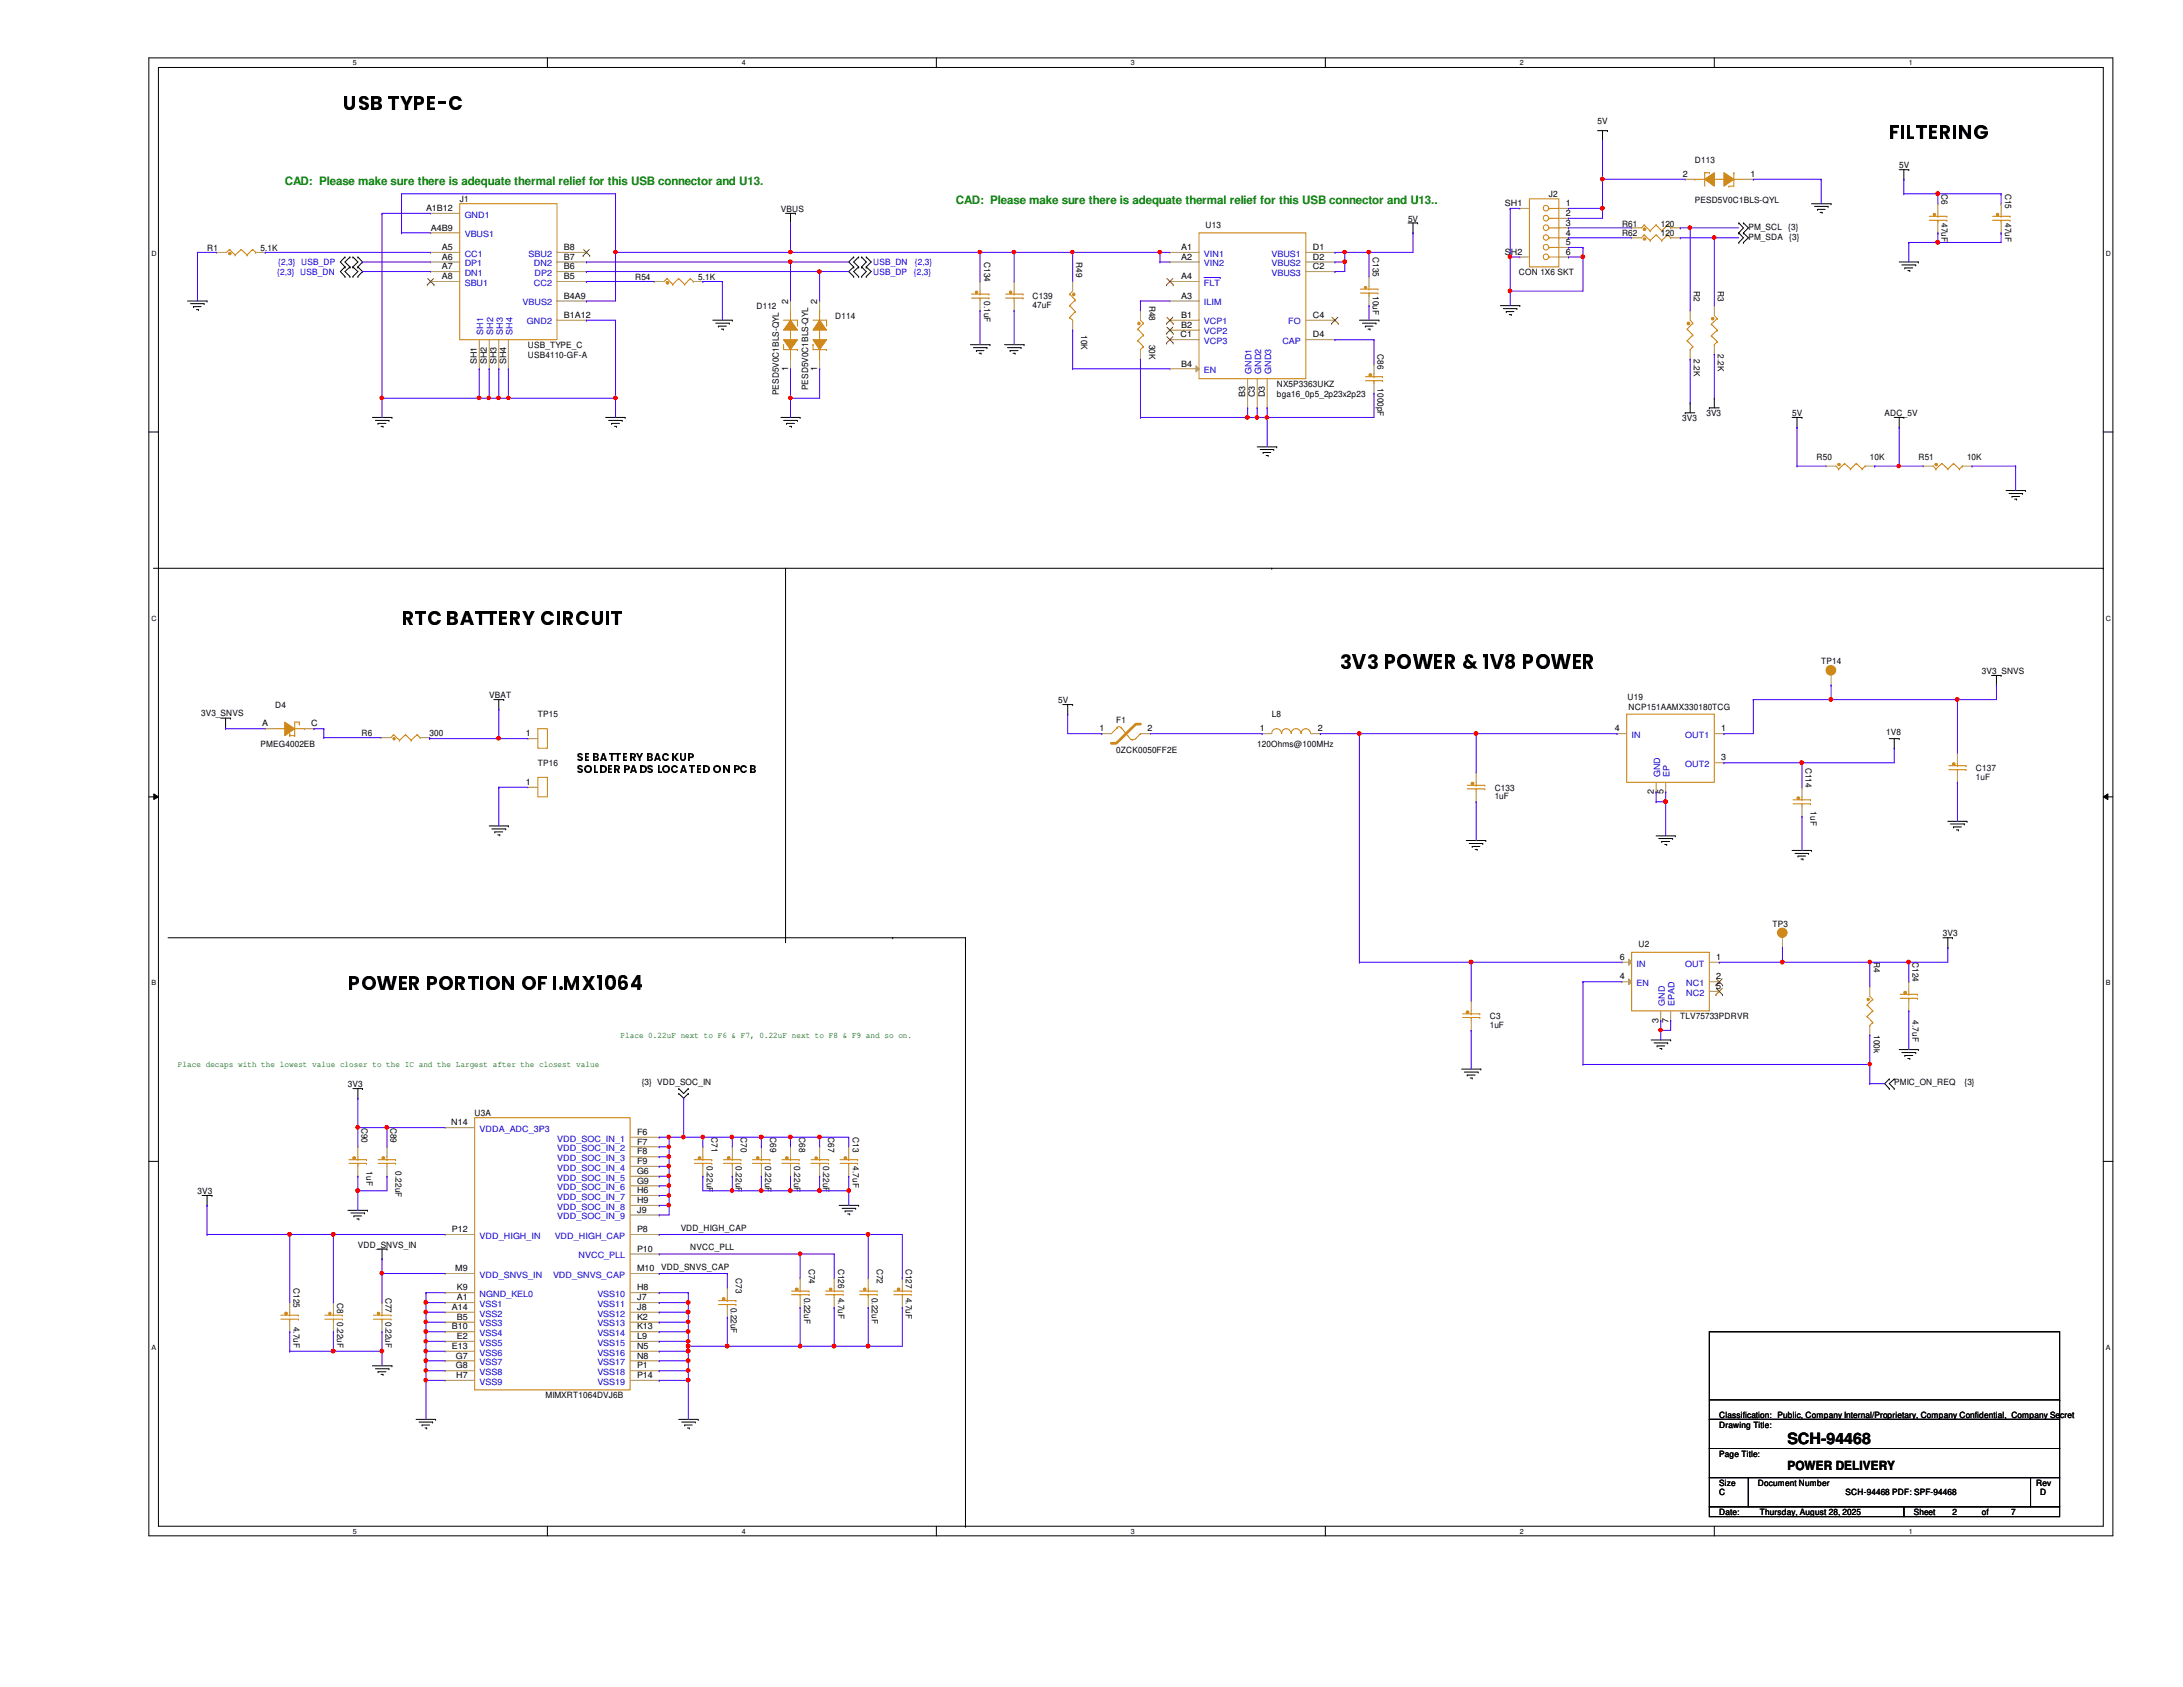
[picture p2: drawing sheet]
<svg xmlns="http://www.w3.org/2000/svg" width="279mm" height="216mm" viewBox="0 0 279 216" stroke-linecap="round" stroke-linejoin="round" font-family="sans-serif">
<defs><g id="words">
<g font-size="2.6">
<text x="43.9" y="14.1">USB TYPE-C</text>
<text x="241.8" y="17.8">FILTERING</text>
<text x="51.4" y="80">RTC BATTERY CIRCUIT</text>
<text x="171.5" y="85.6">3V3 POWER &amp; 1V8 POWER</text>
<text x="44.5" y="126.7">POWER PORTION OF I.MX1064</text>
</g>
<text font-size="2" x="228.8" y="184.7">SCH-94468</text>
<text font-size="1.6" x="228.8" y="188.1">POWER DELIVERY</text>
<g font-size="1.5" fill="#008000">
<text x="36.4" y="23.7">CAD: Please make sure there is adequate thermal relief for this USB connector and U13.</text>
<text x="122.3" y="26.2">CAD: Please make sure there is adequate thermal relief for this USB connector and U13..</text>
</g>
<g font-size="1.5">
<text x="73.8" y="97.5">SE BATTERY BACKUP</text>
<text x="73.8" y="98.9">SOLDER PADS LOCATED ON PCB</text>
</g>
<g font-size="1.1">
<text x="204.5" y="15.9">5V</text>
<text x="215.4" y="22.6">2</text>
<text x="216.9" y="20.9">D113</text>
<text x="224" y="22.6">1</text>
<text x="243.1" y="21.5">5V</text>
<text x="54.5" y="27">A1B12</text>
<text x="55.2" y="29.5">A4B9</text>
<text x="58.8" y="25.9">J1</text>
<text x="99.9" y="27.1">VBUS</text>
<text x="154.3" y="29.1">U13</text>
<text x="180.2" y="28.4">5V</text>
<text x="192.6" y="26.4">SH1</text>
<text x="198.2" y="25.3">J2</text>
<text x="200.4" y="26.4">1</text>
<text x="200.4" y="27.6">2</text>
<text x="200.4" y="28.9">3</text>
<text x="207.6" y="29">R61</text>
<text x="212.6" y="29">120</text>
<text x="216.9" y="26">PESD5V0C1BLS-QYL</text>
<text x="223.8" y="29.5">PM_SCL {3}</text>
<text x="248.5" y="24.8" transform="rotate(90 248.5 24.8)">C6</text>
<text x="248.5" y="28.5" transform="rotate(90 248.5 28.5)">47uF</text>
<text x="256.6" y="24.8" transform="rotate(90 256.6 24.8)">C15</text>
<text x="256.6" y="28.5" transform="rotate(90 256.6 28.5)">47uF</text>
<text x="26.5" y="32.1">R1</text>
<text x="33.4" y="32.1">5.1K</text>
<text x="56.6" y="32">A5</text>
<text x="56.6" y="33.2">A6</text>
<text x="56.6" y="34.5">A7</text>
<text x="56.6" y="35.7">A8</text>
<text x="72.2" y="32">B8</text>
<text x="72.2" y="33.2">B7</text>
<text x="72.2" y="34.5">B6</text>
<text x="72.2" y="35.7">B5</text>
<text x="81.3" y="35.8">R54</text>
<text x="89.4" y="35.8">5.1K</text>
<text x="125.9" y="33.5" transform="rotate(90 125.9 33.5)">C134</text>
<text x="137.8" y="33.5" transform="rotate(90 137.8 33.5)">R49</text>
<text x="151.2" y="32">A1</text>
<text x="151.2" y="33.2">A2</text>
<text x="151.2" y="35.7">A4</text>
<text x="168" y="34.5">C2</text>
<text x="168" y="32">D1</text>
<text x="168" y="33.2">D2</text>
<text x="175.7" y="32.9" transform="rotate(90 175.7 32.9)">C135</text>
<text x="192.6" y="32.6">SH2</text>
<text x="194.4" y="35.2">CON 1X6 SKT</text>
<text x="200.4" y="30.1">4</text>
<text x="200.4" y="31.4">5</text>
<text x="200.4" y="32.6">6</text>
<text x="207.6" y="30.2">R62</text>
<text x="212.6" y="30.2">120</text>
<text x="223.8" y="30.7">PM_SDA</text>
<text x="229" y="30.7">{3}</text>
<text x="72.2" y="38.2">B4A9</text>
<text x="72.2" y="40.7">B1A12</text>
<text x="96.8" y="39.6">D112</text>
<text x="100.9" y="38.9" transform="rotate(-90 100.9 38.9)">2</text>
<text x="104.6" y="38.9" transform="rotate(-90 104.6 38.9)">2</text>
<text x="106.9" y="40.8">D114</text>
<text x="125.9" y="38.5" transform="rotate(90 125.9 38.5)">0.1uF</text>
<text x="132.2" y="38.3">C139</text>
<text x="132.2" y="39.5">47uF</text>
<text x="147.1" y="39.1" transform="rotate(90 147.1 39.1)">R48</text>
<text x="151.2" y="38.2">A3</text>
<text x="151.2" y="40.7">B1</text>
<text x="151.2" y="42">B2</text>
<text x="168" y="40.7">C4</text>
<text x="175.7" y="37.9" transform="rotate(90 175.7 37.9)">10uF</text>
<text x="216.8" y="37.3" transform="rotate(90 216.8 37.3)">R2</text>
<text x="219.9" y="37.3" transform="rotate(90 219.9 37.3)">R3</text>
<text x="61" y="46.6" transform="rotate(-90 61 46.6)">SH1</text>
<text x="62.3" y="46.6" transform="rotate(-90 62.3 46.6)">SH2</text>
<text x="63.5" y="46.6" transform="rotate(-90 63.5 46.6)">SH3</text>
<text x="64.8" y="46.6" transform="rotate(-90 64.8 46.6)">SH4</text>
<text x="67.6" y="44.5">USB_TYPE_C</text>
<text x="67.6" y="45.8">USB4110-GF-A</text>
<text x="100.9" y="47.5" transform="rotate(-90 100.9 47.5)">1</text>
<text x="104.6" y="47.5" transform="rotate(-90 104.6 47.5)">1</text>
<text x="138.4" y="42.9" transform="rotate(90 138.4 42.9)">10K</text>
<text x="147.1" y="44.1" transform="rotate(90 147.1 44.1)">30K</text>
<text x="151.1" y="43.2">C1</text>
<text x="151.2" y="46.9">B4</text>
<text x="168" y="43.2">D4</text>
<text x="176.3" y="45.3" transform="rotate(90 176.3 45.3)">C86</text>
<text x="216.8" y="46" transform="rotate(90 216.8 46)">2.2K</text>
<text x="219.9" y="45.3" transform="rotate(90 219.9 45.3)">2.2K</text>
<text x="99.7" y="50.6" transform="rotate(-90 99.7 50.6)">PESD5V0C1BLS-QYL</text>
<text x="103.4" y="50" transform="rotate(-90 103.4 50)">PESD5V0C1BLS-QYL</text>
<text x="159.4" y="50.8" transform="rotate(-90 159.4 50.8)">B3</text>
<text x="160.6" y="50.8" transform="rotate(-90 160.6 50.8)">C3</text>
<text x="161.9" y="50.8" transform="rotate(-90 161.9 50.8)">D3</text>
<text x="163.4" y="49.5">NX5P3363UKZ</text>
<text x="163.4" y="50.8">bga16_0p5_2p23x2p23</text>
<text x="176.3" y="49.7" transform="rotate(90 176.3 49.7)">1000pF</text>
<text x="215.3" y="53.9">3V3</text>
<text x="218.4" y="53.3">3V3</text>
<text x="229.4" y="53.3">5V</text>
<text x="241.2" y="53.3">ADC_5V</text>
<text x="232.5" y="58.8">R50</text>
<text x="239.3" y="58.8">10K</text>
<text x="245.5" y="58.8">R51</text>
<text x="251.8" y="58.8">10K</text>
<text x="62.6" y="89.4">VBAT</text>
<text x="135.4" y="90">5V</text>
<text x="208.3" y="89.6">U19</text>
<text x="233.1" y="85">TP14</text>
<text x="253.7" y="86.2">3V3_SNVS</text>
<text x="25.7" y="91.7">3V3_SNVS</text>
<text x="33.4" y="95.6">PMEG4002EB</text>
<text x="33.6" y="93">A</text>
<text x="35.2" y="90.6">D4</text>
<text x="39.8" y="93">C</text>
<text x="46.3" y="94.2">R6</text>
<text x="55" y="94.2">300</text>
<text x="67.3" y="94.2">1</text>
<text x="68.8" y="91.8">TP15</text>
<text x="140.7" y="93.6">1</text>
<text x="142.9" y="92.6">F1</text>
<text x="146.9" y="93.6">2</text>
<text x="160.9" y="95.6">120Ohms@100MHz</text>
<text x="161.2" y="93.6">1</text>
<text x="162.8" y="91.8">L8</text>
<text x="168.7" y="93.6">2</text>
<text x="206.7" y="93.6">4</text>
<text x="208.4" y="90.8">NCP151AAMX330180TCG</text>
<text x="220.3" y="93.6">1</text>
<text x="241.4" y="94.1">1V8</text>
<text x="67.3" y="100.5">1</text>
<text x="68.8" y="98">TP16</text>
<text x="142.9" y="96.3">0ZCK0050FF2E</text>
<text x="191.3" y="101.2">C133</text>
<text x="211.7" y="101.6" transform="rotate(-90 211.7 101.6)">2</text>
<text x="212.9" y="101.6" transform="rotate(-90 212.9 101.6)">5</text>
<text x="220.3" y="97.3">3</text>
<text x="231.1" y="98.3" transform="rotate(90 231.1 98.3)">C114</text>
<text x="252.9" y="98.7">C137</text>
<text x="252.9" y="99.8">1uF</text>
<text x="191.3" y="102.3">1uF</text>
<text x="231.7" y="103.8" transform="rotate(90 231.7 103.8)">1uF</text>
<text x="226.9" y="118.6">TP3</text>
<text x="248.7" y="119.8">3V3</text>
<text x="207.3" y="125.3">4</text>
<text x="207.3" y="122.9">6</text>
<text x="209.7" y="121.2">U2</text>
<text x="219.7" y="122.9">1</text>
<text x="219.7" y="125.3">2</text>
<text x="239.8" y="123.1" transform="rotate(90 239.8 123.1)">R4</text>
<text x="244.8" y="123.1" transform="rotate(90 244.8 123.1)">C124</text>
<text x="190.7" y="130.4">C3</text>
<text x="190.7" y="131.5">1uF</text>
<text x="212.3" y="130.9" transform="rotate(-90 212.3 130.9)">3</text>
<text x="213.5" y="130.9" transform="rotate(-90 213.5 130.9)">7</text>
<text x="215.1" y="130.4">TLV75733PDRVR</text>
<text x="219.7" y="126.6">5</text>
<text x="244.8" y="130.6" transform="rotate(90 244.8 130.6)">4.7uF</text>
<text x="239.8" y="132.5" transform="rotate(90 239.8 132.5)">100k</text>
<text x="44.5" y="139.1">3V3</text>
<text x="60.7" y="142.9">U3A</text>
<text x="82.1" y="138.9">{3} VDD_SOC_IN</text>
<text x="242.4" y="138.9">PMIC_ON_REQ</text>
<text x="251.4" y="138.9">{3}</text>
<text x="46.3" y="144.3" transform="rotate(90 46.3 144.3)">C90</text>
<text x="46.9" y="149.9" transform="rotate(90 46.9 149.9)">1uF</text>
<text x="50" y="144.3" transform="rotate(90 50 144.3)">C89</text>
<text x="50.6" y="149.9" transform="rotate(90 50.6 149.9)">0.22uF</text>
<text x="57.7" y="144">N14</text>
<text x="81.5" y="145.2">F6</text>
<text x="81.5" y="146.5">F7</text>
<text x="81.5" y="147.7">F8</text>
<text x="81.5" y="149">F9</text>
<text x="90.5" y="149.3" transform="rotate(90 90.5 149.3)">0.22uF</text>
<text x="91.1" y="145.5" transform="rotate(90 91.1 145.5)">C71</text>
<text x="94.2" y="149.3" transform="rotate(90 94.2 149.3)">0.22uF</text>
<text x="94.8" y="145.5" transform="rotate(90 94.8 145.5)">C70</text>
<text x="97.9" y="149.3" transform="rotate(90 97.9 149.3)">0.22uF</text>
<text x="98.6" y="145.5" transform="rotate(90 98.6 145.5)">C69</text>
<text x="101.6" y="149.3" transform="rotate(90 101.6 149.3)">0.22uF</text>
<text x="102.3" y="145.5" transform="rotate(90 102.3 145.5)">C68</text>
<text x="105.4" y="149.3" transform="rotate(90 105.4 149.3)">0.22uF</text>
<text x="106" y="145.5" transform="rotate(90 106 145.5)">C67</text>
<text x="109.1" y="145.5" transform="rotate(90 109.1 145.5)">C13</text>
<text x="109.1" y="149.3" transform="rotate(90 109.1 149.3)">4.7uF</text>
<text x="25.3" y="152.8">3V3</text>
<text x="81.5" y="150.2">G6</text>
<text x="81.5" y="152.7">H6</text>
<text x="81.5" y="151.5">G9</text>
<text x="81.5" y="154">H9</text>
<text x="81.5" y="155.2">J9</text>
<text x="45.8" y="159.7">VDD_SNVS_IN</text>
<text x="57.8" y="157.7">P12</text>
<text x="81.5" y="160.2">P10</text>
<text x="81.5" y="157.7">P8</text>
<text x="87.1" y="157.5">VDD_HIGH_CAP</text>
<text x="88.3" y="160">NVCC_PLL</text>
<text x="37.5" y="164.8" transform="rotate(90 37.5 164.8)">C125</text>
<text x="43.1" y="166.7" transform="rotate(90 43.1 166.7)">C8</text>
<text x="49.4" y="166.1" transform="rotate(90 49.4 166.1)">C77</text>
<text x="57.8" y="167.6">A14</text>
<text x="58.3" y="162.7">M9</text>
<text x="58.5" y="165.1">K9</text>
<text x="58.5" y="166.4">A1</text>
<text x="81.5" y="166.4">J7</text>
<text x="81.5" y="165.1">H8</text>
<text x="81.5" y="167.6">J8</text>
<text x="81.5" y="162.7">M10</text>
<text x="84.6" y="162.5">VDD_SNVS_CAP</text>
<text x="93.6" y="167.3" transform="rotate(90 93.6 167.3)">0.22uF</text>
<text x="94.2" y="163.6" transform="rotate(90 94.2 163.6)">C73</text>
<text x="102.9" y="166.1" transform="rotate(90 102.9 166.1)">0.22uF</text>
<text x="103.5" y="162.3" transform="rotate(90 103.5 162.3)">C74</text>
<text x="107.3" y="162.3" transform="rotate(90 107.3 162.3)">C126</text>
<text x="107.3" y="166.1" transform="rotate(90 107.3 166.1)">4.7uF</text>
<text x="111.6" y="166.1" transform="rotate(90 111.6 166.1)">0.22uF</text>
<text x="112.2" y="162.3" transform="rotate(90 112.2 162.3)">C72</text>
<text x="116" y="162.3" transform="rotate(90 116 162.3)">C127</text>
<text x="116" y="166.1" transform="rotate(90 116 166.1)">4.7uF</text>
<text x="37.5" y="169.8" transform="rotate(90 37.5 169.8)">4.7uF</text>
<text x="43.1" y="169.2" transform="rotate(90 43.1 169.2)">0.22uF</text>
<text x="49.4" y="169.2" transform="rotate(90 49.4 169.2)">0.22uF</text>
<text x="57.8" y="170.1">B10</text>
<text x="57.8" y="172.6">E13</text>
<text x="58.3" y="173.9">G7</text>
<text x="58.5" y="171.4">E2</text>
<text x="58.5" y="168.9">B5</text>
<text x="81.5" y="168.9">K2</text>
<text x="81.5" y="172.6">N5</text>
<text x="81.5" y="171.4">L9</text>
<text x="81.5" y="170.1">K13</text>
<text x="81.5" y="173.9">N8</text>
<text x="58.3" y="175.1">G8</text>
<text x="58.4" y="176.4">H7</text>
<text x="69.8" y="178.9">MIMXRT1064DVJ6B</text>
<text x="81.5" y="175.1">P1</text>
<text x="81.5" y="176.4">P14</text>
<text x="220" y="182.7">Drawing Title:</text>
<text x="220" y="181.4">Classification: Public, Company Internal/Proprietary, Company Confidential, Company Secret</text>
<text x="220" y="190.2">Size</text>
<text x="220" y="191.4">C</text>
<text x="220" y="186.4">Page Title:</text>
<text x="225" y="190.2">Document Number</text>
<text x="236.2" y="191.4">SCH-94468 PDF: SPF-94468</text>
<text x="260.6" y="190.2">Rev</text>
<text x="261.1" y="191.4">D</text>
<text x="220" y="193.9">Date:</text>
<text x="225.3" y="193.9">Thursday, August 28, 2025</text>
<text x="244.9" y="193.9">Sheet</text>
<text x="249.9" y="193.9">2</text>
<text x="253.7" y="193.9">of</text>
<text x="257.4" y="193.9">7</text>
</g>
<g font-size="1.1" fill="#00c">
<text x="59.5" y="27.9">GND1</text>
<text x="59.5" y="30.4">VBUS1</text>
<text x="59.5" y="32.9">CC1</text>
<text x="59.5" y="34.1">DP1</text>
<text x="59.5" y="35.3">DN1</text>
<text x="67.6" y="32.9">SBU2</text>
<text x="68.3" y="34.1">DN2</text>
<text x="68.4" y="35.3">DP2</text>
<text x="154.1" y="32.9">VIN1</text>
<text x="154.1" y="34.1">VIN2</text>
<text x="162.7" y="35.3">VBUS3</text>
<text x="162.7" y="32.9">VBUS1</text>
<text x="162.7" y="34.1">VBUS2</text>
<text x="59.5" y="36.6">SBU1</text>
<text x="66.9" y="39.1">VBUS2</text>
<text x="67.4" y="41.5">GND2</text>
<text x="68.3" y="36.6">CC2</text>
<text x="154.1" y="39.1">ILIM</text>
<text x="154.1" y="36.6">FLT</text>
<text x="154.1" y="41.5">VCP1</text>
<text x="164.9" y="41.5">FO</text>
<text x="61.8" y="42.8" transform="rotate(-90 61.8 42.8)">SH1</text>
<text x="63.1" y="42.8" transform="rotate(-90 63.1 42.8)">SH2</text>
<text x="64.3" y="42.8" transform="rotate(-90 64.3 42.8)">SH3</text>
<text x="65.6" y="42.8" transform="rotate(-90 65.6 42.8)">SH4</text>
<text x="154.1" y="42.8">VCP2</text>
<text x="154.1" y="47.8">EN</text>
<text x="154.1" y="44">VCP3</text>
<text x="160.2" y="47.8" transform="rotate(-90 160.2 47.8)">GND1</text>
<text x="161.4" y="47.8" transform="rotate(-90 161.4 47.8)">GND2</text>
<text x="162.7" y="47.8" transform="rotate(-90 162.7 47.8)">GND3</text>
<text x="164.1" y="44">CAP</text>
<text x="208.8" y="94.4">IN</text>
<text x="215.7" y="94.4">OUT1</text>
<text x="212.5" y="99.5" transform="rotate(-90 212.5 99.5)">GND</text>
<text x="213.7" y="99.5" transform="rotate(-90 213.7 99.5)">EP</text>
<text x="215.7" y="98.2">OUT2</text>
<text x="209.5" y="123.7">IN</text>
<text x="215.7" y="123.7">OUT</text>
<text x="209.5" y="126.2">EN</text>
<text x="213.1" y="128.7" transform="rotate(-90 213.1 128.7)">GND</text>
<text x="214.3" y="128.7" transform="rotate(-90 214.3 128.7)">EPAD</text>
<text x="215.8" y="126.2">NC1</text>
<text x="215.8" y="127.4">NC2</text>
<text x="61.4" y="144.9">VDDA_ADC_3P3</text>
<text x="71.3" y="146.1">VDD_SOC_IN_1</text>
<text x="71.3" y="147.3">VDD_SOC_IN_2</text>
<text x="71.3" y="148.6">VDD_SOC_IN_3</text>
<text x="71.3" y="149.8">VDD_SOC_IN_4</text>
<text x="71.3" y="151.1">VDD_SOC_IN_5</text>
<text x="71.3" y="153.5">VDD_SOC_IN_7</text>
<text x="71.3" y="152.3">VDD_SOC_IN_6</text>
<text x="71.3" y="154.8">VDD_SOC_IN_8</text>
<text x="61.4" y="158.5">VDD_HIGH_IN</text>
<text x="71" y="158.5">VDD_HIGH_CAP</text>
<text x="71.3" y="156">VDD_SOC_IN_9</text>
<text x="74" y="161">NVCC_PLL</text>
<text x="61.4" y="166">NGND_KEL0</text>
<text x="61.4" y="167.3">VSS1</text>
<text x="61.4" y="163.5">VDD_SNVS_IN</text>
<text x="70.8" y="163.5">VDD_SNVS_CAP</text>
<text x="76.5" y="167.3">VSS11</text>
<text x="76.5" y="166">VSS10</text>
<text x="61.4" y="172.2">VSS5</text>
<text x="61.4" y="169.8">VSS3</text>
<text x="61.4" y="171">VSS4</text>
<text x="61.4" y="173.5">VSS6</text>
<text x="61.4" y="168.5">VSS2</text>
<text x="76.5" y="169.8">VSS13</text>
<text x="76.5" y="173.5">VSS16</text>
<text x="76.5" y="168.5">VSS12</text>
<text x="76.5" y="172.2">VSS15</text>
<text x="76.5" y="171">VSS14</text>
<text x="61.4" y="174.7">VSS7</text>
<text x="61.4" y="177.2">VSS9</text>
<text x="61.4" y="176">VSS8</text>
<text x="76.5" y="176">VSS18</text>
<text x="76.5" y="177.2">VSS19</text>
<text x="76.5" y="174.7">VSS17</text>
</g>
<g font-size="1.1" fill="#00f">
<text x="35.5" y="35.2">{2,3} USB_DN</text>
<text x="35.6" y="34">{2,3} USB_DP</text>
<text x="111.8" y="35.2">USB_DP</text>
<text x="111.8" y="34">USB_DN</text>
<text x="117" y="35.2">{2,3}</text>
<text x="117.1" y="34">{2,3}</text>
</g>
<g font-size="1.1" fill="#008000">
<text x="22.8" y="136.5">Place decaps with the lowest value closer to the IC and the Largest after the closest value</text>
<text x="79.4" y="132.8">Place 0.22uF next to F6 &amp; F7, 0.22uF next to F8 &amp; F9 and so on.</text>
</g>
<g font-size=".9">
<text x="45.2" y="8.3">5</text>
<text x="95" y="8.3">4</text>
<text x="144.7" y="8.3">3</text>
<text x="194.5" y="8.3">2</text>
<text x="244.3" y="8.3">1</text>
<text x="19.4" y="32.8">D</text>
<text x="269.5" y="32.8">D</text>
<text x="19.4" y="79.4">C</text>
<text x="269.5" y="79.4">C</text>
<text x="19.4" y="126.1">B</text>
<text x="269.5" y="126.1">B</text>
<text x="19.4" y="172.8">A</text>
<text x="269.5" y="172.8">A</text>
<text x="45.2" y="196.3">5</text>
<text x="95" y="196.3">4</text>
<text x="144.7" y="196.3">3</text>
<text x="194.5" y="196.3">2</text>
<text x="244.3" y="196.3">1</text>
</g>
</g></defs>
<path d="M19.1 7.4h251.3v189.2h-251.3zM20.3 8.6h248.9v186.7h-248.9z" fill="none" stroke="#000" stroke-width=".13"/>
<g fill="#fff">
<path d="M45.2 7.5h.5v1.1h-.5z"/>
<path d="M45.2 195.5h.5v1h-.5z"/>
</g>
<path d="M70.1 7.4v1.2M70.1 195.3v1.3" fill="none" stroke="#000" stroke-width=".13"/>
<g fill="#fff">
<path d="M95 7.5h.5v1.1h-.5z"/>
<path d="M95 195.5h.5v1h-.5z"/>
</g>
<path d="M119.8 7.4v1.2M119.8 195.3v1.3" fill="none" stroke="#000" stroke-width=".13"/>
<g fill="#fff">
<path d="M144.7 7.5h.5v1.1h-.5z"/>
<path d="M144.7 195.5h.5v1h-.5z"/>
</g>
<path d="M169.6 7.4v1.2M169.6 195.3v1.3" fill="none" stroke="#000" stroke-width=".13"/>
<g fill="#fff">
<path d="M194.5 7.5h.5v1.1h-.5z"/>
<path d="M194.5 195.5h.5v1h-.5z"/>
</g>
<path d="M219.4 7.4v1.2M219.4 195.3v1.3" fill="none" stroke="#000" stroke-width=".13"/>
<g fill="#fff">
<path d="M244.3 7.5h.5v1.1h-.5z"/>
<path d="M244.3 195.5h.5v1h-.5z"/>
<path d="M19.4 32h.6v1h-.6z"/>
<path d="M269.5 32h.7v1h-.7z"/>
<path d="M19.4 78.6h.6v1h-.6z"/>
<path d="M269.5 78.6h.7v1h-.7z"/>
</g>
<path d="M19.1 55.3h1.2M269.2 55.3h1.2" fill="none" stroke="#000" stroke-width=".13"/>
<g fill="#fff">
<path d="M19.4 125.3h.6v1h-.6z"/>
<path d="M269.5 125.3h.6v1h-.6z"/>
</g>
<path d="M19.1 102h1.2M19.7 101.6l.6 .4-.6 .3zM269.2 102l.6-.4v.7zM269.2 102h1.2" fill="none" stroke="#000" stroke-width=".13"/>
<path d="M19.7 101.6l.6 .4-.6 .3zM269.2 102l.6-.4v.7z" fill="#000"/>
<g fill="#fff">
<path d="M19.4 172h.5v1h-.5z"/>
<path d="M269.5 172h.6v1h-.6z"/>
</g>
<g fill="none" stroke="#000" stroke-width=".13">
<path d="M204.5 16.7h1.2M205.1 18h.1M205.1 16.7v1.3M205.7 16.7h.1M24 38.5h2.5M24.4 38.9h1.7M24.8 39.2h.1M24.8 39.2h.9M25.1 39.6h.3M25.4 39.6h.1M26.1 38.9h.1M26.5 38.5h.1"/>
<path d="M44.2 32.9h.1M44.2 34.2h.1M44.2 35.4h.1M44.2 32.9l-.6 .6 .6 .7M44.2 34.2l-.6 .6 .6 .6M44.8 34.2h.1M44.8 32.9h.1M44.8 35.4h.1M44.8 32.9l-.6 .6 .6 .7M44.8 34.2l-.6 .6 .6 .6M45.2 34.2h.1M45.2 32.9h.1"/>
<path d="M45.2 35.4h.1M45.2 32.9l.6 .6-.6 .7M45.2 34.2l.6 .6-.6 .6M45.8 32.9h.1M45.8 34.2h.1M45.8 35.4h.1M45.8 32.9l.6 .6-.6 .7M45.8 34.2l.6 .6-.6 .6M100.5 27.3h1.3M101.2 28.5h.1M101.2 27.3v1.2M101.8 27.3h.1"/>
<path d="M109.3 34.2h.1M109.3 35.4h.1M109.3 32.9h.1M109.3 34.2l-.7 .6 .7 .6M109.3 32.9l-.7 .6 .7 .7M109.9 35.4h.1M109.9 34.2h.1M109.9 32.9h.1M109.9 34.2l-.6 .6 .6 .6M109.9 32.9l-.6 .6 .6 .7M110.3 35.4h.1M110.3 34.2h.1"/>
<path d="M110.3 32.9h.1M110.3 34.2l.6 .6-.6 .6M110.3 32.9l.6 .6-.6 .7M110.9 34.2h.1M110.9 35.4h.1M110.9 32.9h.1M110.9 34.2l.6 .6-.6 .6M110.9 32.9l.6 .6-.6 .7M180.2 28.5h1.2M180.8 29.8h.1M180.8 28.5v1.3M181.4 28.5h.1"/>
<path d="M192 39.1h2.5M192.4 39.5h1.7M192.8 39.9h.1M192.8 39.9h1M194.1 39.5h.1M194.5 39.1h.1M222.5 29.8h.1M222.5 28.5h.1M222.5 31h.1M222.5 28.5l.6 .7-.6 .6M222.5 29.8l.6 .6-.6 .6M223.1 29.8h.1"/>
<path d="M223.1 28.5h.1M223.1 31h.1M223.1 28.5l.7 .7-.7 .6M223.1 29.8l.7 .6-.7 .6M231.9 26.1h2.5M232.2 26.4h1.8M232.6 26.8h.1M232.6 26.8h1M233 27.2h.2M233.2 27.2h.1M234 26.4h.1M234.4 26.1h.1"/>
<path d="M243.1 33.5h2.4M243.1 21.7h1.2M243.4 33.9h1.8M243.7 22.9h.1M243.7 21.7v1.2M243.8 34.3h.1M243.8 34.3h1M244.2 34.6h.2M244.3 21.7h.1M244.4 34.6h.1M245.2 33.9h.1M245.5 33.5h.1"/>
<path d="M47.7 53.4h2.5M48 53.8h1.8M48.4 54.2h.1M48.4 54.2h1M48.8 54.6h.2M49 54.6h.1M49.8 53.8h.1M50.2 53.4h.1M77.5 53.4h2.5M77.9 53.8h1.7M78.3 54.2h.1M78.3 54.2h1"/>
<path d="M78.7 54.6h.2M78.9 54.6h.1M79.6 53.8h.1M80 53.4h.1M91.2 41h2.5M91.6 41.4h1.7M91.9 41.7h.1M91.9 41.7h1.1M92.3 42.1h.3M92.6 42.1h.1M93.3 41.4h.1M93.7 41h.1"/>
<path d="M99.9 53.4h2.5M100.3 53.8h1.8M100.7 54.2h.1M100.7 54.2h1M101 54.6h.3M101.3 54.6h.1M102.1 53.8h.1M102.4 53.4h.1M124.2 44.1h2.5M124.6 44.5h1.7M125 44.9h.1M125 44.9h.9"/>
<path d="M125.3 45.2h.3M125.6 45.2h.1M126.3 44.5h.1M126.7 44.1h.1M128.6 44.1h2.5M128.9 44.5h1.8M129.3 44.9h.1M129.3 44.9h1M129.7 45.2h.2M129.9 45.2h.1M130.7 44.5h.1M131.1 44.1h.1"/>
<path d="M160.9 57.2h2.5M161.3 57.5h1.7M161.7 57.9h.1M161.7 57.9h.9M162.1 58.3h.2M162.3 58.3h.1M163 57.5h.1M163.4 57.2h.1M174 41h2.5M174.4 41.4h1.7M174.8 41.7h.1M174.8 41.7h.9"/>
<path d="M175.1 42.1h.2M175.3 42.1h.1M176.1 41.4h.1M176.5 41h.1M193.2 40.3h.2M193.4 40.3h.1M215.7 52.8h.1M215.7 52.8h1.2M216.3 51.6h.1M216.3 51.6v1.2M218.8 52.2h.1M218.8 52.2h1.2"/>
<path d="M219.4 51h.1M219.4 51v1.2M229.4 53.4h1.2M230 54.7h.1M230 53.4v1.3M230.6 53.4h.1M242.4 53.4h1.3M243.1 54.7h.1M243.1 53.4v1.3M243.7 53.4h.1M19.6 72.7h249.6M100.5 72.7h.1"/>
<path d="M100.5 72.7v47.9M162.8 72.7h.1M256.8 62.8h2.4M257.1 63.2h1.8M257.5 63.5h.1M257.5 63.5h1M257.9 63.9h.2M258.1 63.9h.1M258.9 63.2h.1M259.2 62.8h.1M269.2 72.7h.1M28.2 91.9h1.3"/>
<path d="M28.9 93.1h.1M28.9 91.9v1.2M29.5 91.9h.1M63.2 89.5h1.3M63.8 90.8h.1M63.8 89.5v1.3M64.5 89.5h.1M136 90.2h1.3M136.7 91.4h.1M136.7 90.2v1.2M137.3 90.2h.1M241.8 94.5h1.3"/>
<path d="M242.4 95.8h.1M242.4 94.5v1.3M243.1 94.5h.1M254.9 86.4h1.2M255.5 87.7h.1M255.5 86.4v1.3M256.1 86.4h.1M62.6 105.7h2.5M62.9 106.1h1.8M63.3 106.5h.1M63.3 106.5h1M63.7 106.8h.3"/>
<path d="M64 106.8h.1M64.7 106.1h.1M65.1 105.7h.1M187.7 107.6h2.5M188 107.9h1.8M188.4 108.3h.1M188.4 108.3h1M188.8 108.7h.3M189.1 108.7h.1M189.8 107.9h.1M190.2 107.6h.1M212 107h2.4"/>
<path d="M212.3 107.3h1.8M212.7 107.7h.1M212.7 107.7h1M213.1 108.1h.2M213.3 108.1h.1M214.1 107.3h.1M214.4 107h.1M229.4 108.8h2.5M229.7 109.2h1.8M230.1 109.6h.1M230.1 109.6h1M230.5 109.9h.3"/>
<path d="M230.8 109.9h.1M231.5 109.2h.1M231.9 108.8h.1M249.3 105.1h2.5M249.6 105.5h1.8M250 105.8h.1M250 105.8h1M250.4 106.2h.3M250.7 106.2h.1M251.4 105.5h.1M251.8 105.1h.1M21.5 120h102.1"/>
<path d="M45.2 139.3h1.2M45.8 139.3v1.2M46.4 139.3h.1M86.9 140h.1M86.9 139.3h.1M86.9 140l.6 .5 .6-.5M86.9 139.3l.6 .7 .6-.7M88.1 140h.1M88.1 139.3h.1M114.3 120h.1M123.6 120h.1M123.6 120v75.3"/>
<path d="M187.1 136.8h2.4M187.4 137.2h1.8M187.8 137.6h.1M187.8 137.6h1M188.2 138h.2M188.4 138h.1M189.2 137.2h.1M189.5 136.8h.1M211.3 133.1h2.5M211.7 133.5h1.7M212.1 133.9h.1M212.1 133.9h1"/>
<path d="M212.4 134.2h.3M212.7 134.2h.1M213.4 133.5h.1M213.8 133.1h.1M241.8 138.1h.1M241.8 139.3h.1M241.8 138.1l-.6 .6 .6 .6M242.4 139.3h.1M242.4 138.1h.1M242.4 138.1l-.6 .6 .6 .6M243.1 134.3h2.4M243.4 134.7h1.8"/>
<path d="M243.8 135.1h.1M243.8 135.1h1M244.2 135.5h.2M244.4 135.5h.1M245.2 134.7h.1M245.5 134.3h.1M248.7 120h1.2M249.3 121.3h.1M249.3 120v1.3M249.9 120h.1M19.1 148.6h1.2M25.9 153h1.2"/>
<path d="M26.5 154.3h.1M26.5 153v1.3M27.1 153h.1M44.5 154.9h2.5M44.9 155.2h1.8M45.3 155.6h.1M45.3 155.6h1M45.7 156h.2M45.8 140.5h.1M45.9 156h.1M46.7 155.2h.1M47 154.9h.1"/>
<path d="M48.3 159.9h1.2M48.9 159.9v1.2M49.5 159.9h.1M107.4 154.3h2.5M107.8 154.6h1.7M108.2 155h.1M108.2 155h.9M108.5 155.4h.3M108.8 155.4h.1M109.5 154.6h.1M109.9 154.3h.1M269.2 148.6h1.2"/>
<path d="M47.7 174.8h2.5M48 175.2h1.8M48.4 175.6h.1M48.4 175.6h1M48.8 175.9h.2M48.9 161.1h.1M49 175.9h.1M49.8 175.2h.1M50.2 174.8h.1M218.8 170.4h44.8v11.3h-44.8zM218.8 179.2h44.8M263.6 179.2h.1"/>
<path d="M53.3 181.7h2.5M53.6 182h1.8M54 182.4h.1M54 182.4h1M54.4 182.8h.2M54.6 182.8h.1M55.4 182h.1M55.8 181.7h.1M86.9 181.7h2.5M87.2 182h1.8M87.6 182.4h.1M87.6 182.4h1"/>
<path d="M88 182.8h.2M88.2 182.8h.1M89 182h.1M89.4 181.7h.1M123.6 195.3h.1M218.8 181.7h44.8v3.7h-44.8zM218.8 185.4h44.8v3.7h-44.8zM218.8 189.1h5v3.7h-5zM218.8 192.8h24.9v1.3h-24.9zM223.8 189.1h36.1v3.7h-36.1zM243.7 192.8h19.9v1.3h-19.9zM259.9 189.1h3.7v3.7h-3.7z"/>
</g>
<path d="M215.9 42.1h.1M215.9 43.6h.1M215.9 42.1l.8 .8M215.9 43.6l.8 .8M216.3 44.7h.1M216.3 41l.4 .4M216.7 41.4h.1M216.7 42.9h.1M216.7 44.4h.1M216.7 41.4l-.8 .7M216.7 42.9l-.8 .7M216.7 44.4l-.4 .3" fill="none" stroke="#cc8006" stroke-width=".13"/>
<path d="M216 41.3h.2v.2h-.2z" fill-rule="evenodd" fill="#cc8006"/>
<path d="M216 41.3h.2v.2h-.2zM47.8 168.8h2.2M47.8 168.3h2.2M48.9 168.8h.1M48.9 168.8v.4M50 168.8h.1M50 168.3h.1" fill="none" stroke="#cc8006" stroke-width=".13"/>
<path d="M216.3 39.8h.1M216.3 39.8v1.2M216.3 46h.1M216.3 44.7v1.3" fill="none" stroke="#a84" stroke-width=".13"/>
<path d="M48.3 168h.2v.2h-.2z" fill-rule="evenodd" fill="#cc8006"/>
<path d="M104.9 39.8h.1M104.9 39.8v1.2M104.1 41h1.7M104.9 42.2h.1M104.9 42.2v1.3M105.8 41h.1M105.8 41.6h.1M105.8 41v.6M48.3 168h.2v.2h-.2zM48.9 168.3h.1M48.9 167.9v.4" fill="none" stroke="#cc8006" stroke-width=".13"/>
<path d="M48.9 166.7h.1M48.9 170.4h.1M48.9 166.7v1.2M48.9 169.2v1.2" fill="none" stroke="#a84" stroke-width=".13"/>
<path d="M104.9 41l.9 1.2h-1.7z" fill-rule="evenodd" fill="#cc8006"/>
<path d="M104.9 41l.9 1.2h-1.7z" fill="none" stroke="#cc8006" stroke-width=".13"/>
<path d="M104.1 43.5h1.7l-.9 1.2z" fill-rule="evenodd" fill="#cc8006"/>
<path d="M104.1 43.5h1.7l-.9 1.2zM104.1 44.1h.1M104.1 44.1v.6h1.7M104.9 44.7h.1M104.9 44.7v1.3M105.8 44.7h.1M35.9 168.8h2.3M35.9 168.3h2.3M37.1 168.8h.1M37.1 168.8v.4M38.2 168.8h.1M38.2 168.3h.1" fill="none" stroke="#cc8006" stroke-width=".13"/>
<path d="M104.9 38.5h.1M104.9 38.5v1.3M104.9 47.2h.1M104.9 46v1.2" fill="none" stroke="#a84" stroke-width=".13"/>
<path d="M36.5 168h.2v.2h-.2z" fill-rule="evenodd" fill="#cc8006"/>
<path d="M208.8 121.9h10v7.5h-10zM36.5 168h.2v.2h-.2zM37.1 168.3h.1M37.1 167.9v.4" fill="none" stroke="#cc8006" stroke-width=".13"/>
<path d="M212.6 130.6h.1M212.6 129.4v1.2M218.8 123.1h1.2M218.8 125.6h1.2M220 123.1h.1M220 125.6h.1M37.1 166.7h.1M37.1 170.4h.1M37.1 166.7v1.2M37.1 169.2v1.2" fill="none" stroke="#a84" stroke-width=".13"/>
<path d="M219.6 126.1h.1M219.7 125.3l.8 .8M220.4 125.3l-.8 .8M220.5 126.1h.1" fill="none" stroke="#804000" stroke-width=".13"/>
<path d="M208.4 125.3l.4 .3-.4 .4z" fill="#a84"/>
<path d="M207.6 125.6h.1M207.6 125.6h1.2M208.4 125.3l.4 .3-.4 .4zM218.8 126.9h1.2M220 126.9h.1" fill="none" stroke="#a84" stroke-width=".13"/>
<path d="M219.6 127.3h.1M219.7 126.5l.8 .8M220.4 126.5l-.8 .8M220.5 127.3h.1" fill="none" stroke="#804000" stroke-width=".13"/>
<path d="M208.4 122.8l.4 .3-.4 .4z" fill="#a84"/>
<path d="M207.6 123.1h.1M207.6 123.1h1.2M208.4 122.8l.4 .3-.4 .4zM213.8 130.6h.1M213.8 129.4v1.2" fill="none" stroke="#a84" stroke-width=".13"/>
<path d="M210.4 28.8h.1M210.4 28.8l-.3 .4M210.4 28.8l.8 .7M211.2 29.5h.1M212 28.8h.1M212 28.8l-.8 .7M212 28.8l.7 .7M212.7 29.5h.1M213.4 28.8h.1M213.4 28.8l-.7 .7M213.4 28.8l.4 .4M213.8 29.2h.1" fill="none" stroke="#cc8006" stroke-width=".13"/>
<path d="M210.3 29.2h.3v.3h-.3z" fill-rule="evenodd" fill="#cc8006"/>
<path d="M174.1 37.5h2.3M174.1 37h2.3M175.2 37.5h.1M175.2 37.5v.4M176.4 37.5h.1M176.4 37h.1M210.3 29.2h.3v.3h-.3z" fill="none" stroke="#cc8006" stroke-width=".13"/>
<path d="M208.8 29.2h.1M208.8 29.2h1.3M213.8 29.2h1.3M215.1 29.2h.1" fill="none" stroke="#a84" stroke-width=".13"/>
<path d="M174.7 36.7h.2v.2h-.2z" fill-rule="evenodd" fill="#cc8006"/>
<path d="M128.7 38.1h2.2M128.7 37.6h2.2M129.8 38.1h.1M129.8 38.1v.4M130.9 38.1h.1M130.9 37.6h.1M174.7 36.7h.2v.2h-.2zM175.2 37h.1M175.2 36.7v.3" fill="none" stroke="#cc8006" stroke-width=".13"/>
<path d="M175.2 35.4h.1M175.2 39.1h.1M175.2 35.4v1.3M175.2 37.9v1.2" fill="none" stroke="#a84" stroke-width=".13"/>
<path d="M129.2 37.3h.2v.2h-.2z" fill-rule="evenodd" fill="#cc8006"/>
<path d="M129.2 37.3h.2v.2h-.2zM129.8 37.6h.1M129.8 37.3v.3M110 165.7h2.3M110 165.2h2.3M111.1 165.7h.1M111.1 165.7v.4M112.3 165.7h.1M112.3 165.2h.1" fill="none" stroke="#cc8006" stroke-width=".13"/>
<path d="M129.8 36h.1M129.8 39.8h.1M129.8 36v1.3M129.8 38.5v1.3" fill="none" stroke="#a84" stroke-width=".13"/>
<path d="M110.6 164.9h.2v.2h-.2z" fill-rule="evenodd" fill="#cc8006"/>
<path d="M229.5 102.9h2.2M229.5 102.4h2.2M230.6 102.9h.1M230.6 102.9v.3M231.7 102.9h.1M231.7 102.4h.1M110.6 164.9h.2v.2h-.2zM111.1 165.2h.1M111.1 164.8v.4" fill="none" stroke="#cc8006" stroke-width=".13"/>
<path d="M111.1 163.6h.1M111.1 167.3h.1M111.1 163.6v1.2M111.1 166.1v1.2" fill="none" stroke="#a84" stroke-width=".13"/>
<path d="M230 102h.3v.3h-.3z" fill-rule="evenodd" fill="#cc8006"/>
<path d="M230 102h.3v.3h-.3zM230.6 102.4h.1M230.6 102v.4" fill="none" stroke="#cc8006" stroke-width=".13"/>
<path d="M230.6 100.8h.1M230.6 104.5h.1M230.6 100.8v1.2M230.6 103.2v1.3" fill="none" stroke="#a84" stroke-width=".13"/>
<circle cx="228.1" cy="119.4" r=".61" fill="#cc8006"/>
<circle cx="228.1" cy="119.4" r=".61" fill="none" stroke="#cc8006" stroke-width=".13"/>
<path d="M228.1 121.3h.1M228.1 120v1.3" fill="none" stroke="#a84" stroke-width=".13"/>
<circle cx="234.3" cy="85.8" r=".62" fill="#cc8006"/>
<g fill="none" stroke="#cc8006" stroke-width=".13">
<path d="M219 41.5h.1M219 43h.1M219 41.5l.8 .7M219 43l.8 .7M219.4 44.1h.1M219.4 40.4l.4 .4M219.8 40.8h.1M219.8 42.2h.1M219.8 43.7h.1M219.8 40.8l-.8 .7M219.8 42.2l-.8 .8M219.8 43.7l-.4 .4"/>
<circle cx="234.3" cy="85.8" r=".62"/>
</g>
<path d="M234.4 87.7h.1M234.4 86.4v1.3" fill="none" stroke="#a84" stroke-width=".13"/>
<path d="M219.1 40.7h.2v.2h-.2z" fill-rule="evenodd" fill="#cc8006"/>
<g fill="none" stroke="#cc8006" stroke-width=".13">
<path d="M145.6 42.1h.1M145.6 43.6h.1M145.6 42.1l.7 .8M145.6 43.6l.7 .8M146 44.7h.1M146 41l.3 .4M146.3 41.4h.1M146.3 42.9h.1M146.3 44.4h.1M146.3 41.4l-.7 .7M146.3 42.9l-.7 .7M146.3 44.4l-.3 .3"/>
<path d="M219.1 40.7h.2v.2h-.2z"/>
</g>
<path d="M219.4 39.1h.1M219.4 39.1v1.3M219.4 45.3h.1M219.4 44.1v1.2" fill="none" stroke="#a84" stroke-width=".13"/>
<path d="M145.7 41.3h.2v.2h-.2z" fill-rule="evenodd" fill="#cc8006"/>
<g fill="none" stroke="#cc8006" stroke-width=".13">
<path d="M145.7 41.3h.2v.2h-.2zM50.4 94h.1M50.4 94l-.4 .4M50.4 94l.7 .7M51.1 94.7h.1M51.9 94h.1M51.9 94l-.8 .7M51.9 94l.7 .7M52.6 94.7h.1M53.4 94h.1M53.4 94l-.8 .7M53.4 94l.4 .4"/>
<path d="M53.8 94.4h.1"/>
</g>
<path d="M146 39.8h.1M146 39.8v1.2M146 46h.1M146 44.7v1.3" fill="none" stroke="#a84" stroke-width=".13"/>
<path d="M50.3 94.4h.2v.2h-.2z" fill-rule="evenodd" fill="#cc8006"/>
<path d="M153.5 29.8h13.6v18.7h-13.6zM50.3 94.4h.2v.2h-.2z" fill="none" stroke="#cc8006" stroke-width=".13"/>
<g fill="none" stroke="#a84" stroke-width=".13">
<path d="M149.7 32.3h.1M149.7 33.5h.1M149.7 38.5h.1M149.7 36h.1M149.7 32.3h3.8M149.7 33.5h3.8M149.7 38.5h3.8M149.7 36h3.8M149.7 41h.1M149.7 42.2h.1M149.7 41h3.8M149.7 42.2h3.8"/>
<path d="M159.7 52.2h.1M159.7 48.5v3.7M48.8 94.4h.1M48.8 94.4h1.2M53.8 94.4h1.2M55 94.4h.1"/>
</g>
<path d="M149.3 36.4h.1M149.4 35.6l.8 .8M150.1 35.6l-.8 .8M150.2 36.4h.1M149.3 41.4h.1M149.3 42.7h.1M149.4 40.6l.8 .8M149.4 41.9l.8 .8M150.1 40.6l-.8 .8M150.1 41.9l-.8 .8M150.2 41.4h.1M150.2 42.7h.1" fill="none" stroke="#804000" stroke-width=".13"/>
<path d="M154.1 35.5h2.1M156.2 35.5h.1" fill="none" stroke="#00c" stroke-width=".13"/>
<path d="M153.1 46.8l.4 .4-.4 .4z" fill="#a84"/>
<g fill="none" stroke="#a84" stroke-width=".13">
<path d="M167.1 34.8h3.8M167.1 32.3h3.8M167.1 33.5h3.8M170.9 34.8h.1M170.9 32.3h.1M170.9 33.5h.1M149.7 47.2h.1M149.7 43.5h.1M149.7 47.2h3.8M149.7 43.5h3.8M153.1 46.8l.4 .4-.4 .4zM160.9 52.2h.1"/>
<path d="M160.9 48.5v3.7M162.2 52.2h.1M162.2 48.5v3.7M167.1 43.5h3.8M167.1 41h3.8M170.9 41h.1M170.9 43.5h.1M207 93.9h.1M207 93.9h1.2M219.4 93.9h1.2M219.4 97.6h1.2M220.6 93.9h.1"/>
<path d="M220.6 97.6h.1M212 101.3h.1M212 100.1v1.2M213.2 101.3h.1M213.2 100.1v1.2"/>
</g>
<path d="M149.3 43.9h.1M149.4 43.1l.8 .8M150.1 43.1l-.8 .8M150.2 43.9h.1M170.4 41.4h.1M170.5 40.6l.8 .8M171.2 40.6l-.8 .8M171.3 41.4h.1" fill="none" stroke="#804000" stroke-width=".13"/>
<path d="M255 28.2h2.3M255 27.7h2.3M256.1 28.2h.1M256.1 28.2v.3M257.3 28.2h.1M257.3 27.7h.1M208.2 91.4h11.2v8.7h-11.2z" fill="none" stroke="#cc8006" stroke-width=".13"/>
<path d="M255.6 27.3h.2v.3h-.2z" fill-rule="evenodd" fill="#cc8006"/>
<path d="M255.6 27.3h.2v.3h-.2zM256.1 27.7h.1M256.1 27.3v.4M187.2 130.2h2.2M187.2 129.8h2.2M188.3 130.2h.1M188.3 130.2v.4M189.4 130.2h.1M189.4 129.8h.1" fill="none" stroke="#cc8006" stroke-width=".13"/>
<path d="M256.1 26.1h.1M256.1 29.8h.1M256.1 26.1v1.2M256.1 28.5v1.3" fill="none" stroke="#a84" stroke-width=".13"/>
<path d="M187.7 129.4h.2v.3h-.2z" fill-rule="evenodd" fill="#cc8006"/>
<path d="M68.8 93.3h1.3v2.5h-1.3zM187.7 129.4h.2v.3h-.2zM188.3 129.8h.1M188.3 129.4v.4M60.7 143h19.9v34.9h-19.9zM107.5 148.9h2.3M107.5 148.4h2.3M108.6 148.9h.1M108.6 148.9v.4M109.8 148.9h.1M109.8 148.4h.1" fill="none" stroke="#cc8006" stroke-width=".13"/>
<g fill="none" stroke="#a84" stroke-width=".13">
<path d="M67.6 94.5h.1M67.6 94.5h1.2M188.3 128.1h.1M188.3 131.9h.1M188.3 128.1v1.3M188.3 130.6v1.3M57 158h.1M57 144.3h.1M57 158h3.7M57 144.3h3.7M80.6 158h3.8M80.6 145.5h3.8"/>
<path d="M80.6 150.5h3.8M80.6 153h3.8M80.6 146.8h3.8M80.6 148h3.8M80.6 149.3h3.8M80.6 151.8h3.8M80.6 154.3h3.8M80.6 155.5h3.8M84.4 158h.1M84.4 145.5h.1M84.4 150.5h.1M84.4 153h.1"/>
<path d="M84.4 146.8h.1M84.4 148h.1M84.4 149.3h.1M84.4 151.8h.1M84.4 154.3h.1M84.4 155.5h.1M57 165.4h.1M57 166.7h.1M57 171.7h.1M57 169.2h.1M57 174.2h.1M57 176.7h.1"/>
<path d="M57 175.4h.1M57 163h.1M57 170.4h.1M57 172.9h.1M57 167.9h.1M57 165.4h3.7M57 166.7h3.7M57 175.4h3.7M57 171.7h3.7M57 169.2h3.7M57 172.9h3.7M57 174.2h3.7"/>
<path d="M57 176.7h3.7M57 163h3.7M57 167.9h3.7M57 170.4h3.7M80.6 165.4h3.8M80.6 166.7h3.8M80.6 175.4h3.8M80.6 171.7h3.8M80.6 169.2h3.8M80.6 172.9h3.8M80.6 174.2h3.8M80.6 176.7h3.8"/>
<path d="M80.6 160.5h3.8M80.6 163h3.8M80.6 167.9h3.8M80.6 170.4h3.8M84.4 175.4h.1M84.4 169.2h.1M84.4 172.9h.1M84.4 166.7h.1M84.4 160.5h.1M84.4 165.4h.1M84.4 167.9h.1M84.4 171.7h.1"/>
<path d="M84.4 170.4h.1M84.4 176.7h.1M84.4 174.2h.1M84.4 163h.1"/>
</g>
<path d="M108.1 148.1h.2v.2h-.2z" fill-rule="evenodd" fill="#cc8006"/>
<path d="M92.6 148.9h2.2M92.6 148.4h2.2M93.7 148.9h.1M93.7 148.9v.4M94.8 148.9h.1M94.8 148.4h.1M108.1 148.1h.2v.2h-.2zM108.6 148.4h.1M108.6 148v.4" fill="none" stroke="#cc8006" stroke-width=".13"/>
<path d="M108.6 146.8h.1M108.6 150.5h.1M108.6 146.8v1.2M108.6 149.3v1.2" fill="none" stroke="#a84" stroke-width=".13"/>
<path d="M93.1 148.1h.3v.2h-.3z" fill-rule="evenodd" fill="#cc8006"/>
<g fill="none" stroke="#cc8006" stroke-width=".13">
<path d="M58.8 26.1h12.5v17.4h-12.5zM164 93.9a.61 .61 0 0 0-.6-.6 .61 .61 0 0 0-.6 .6M165.2 93.9a.59 .59 0 0 0-.6-.6 .59 .59 0 0 0-.6 .6M166.5 93.9a.61 .61 0 0 0-.6-.6 .61 .61 0 0 0-.6 .6M167.7 93.9a.59 .59 0 0 0-.6-.6 .59 .59 0 0 0-.6 .6M93.1 148.1h.3v.2h-.3zM93.7 148.4h.1M93.7 148v.4M91.9 167h2.3M91.9 166.5h2.3M93.1 167h.1M93.1 167v.3"/>
<path d="M94.2 167h.1M94.2 166.5h.1"/>
</g>
<g fill="none" stroke="#a84" stroke-width=".13">
<path d="M55.1 27.3h.1M55.1 29.8h.1M55.1 32.3h.1M55.1 33.5h.1M55.1 34.8h.1M55.1 36h.1M55.1 27.3h3.7M55.1 29.8h3.7M55.1 32.3h3.7M55.1 33.5h3.7M55.1 34.8h3.7M55.1 36h3.7"/>
<path d="M71.3 32.3h3.8M71.3 33.5h3.8M71.3 34.8h3.8M71.3 36h3.8M71.3 38.5h3.8M75.1 32.3h.1M75.1 33.5h.1M75.1 34.8h.1M75.1 36h.1M75.1 38.5h.1M61.3 47.2h.1M61.3 43.5v3.7"/>
<path d="M62.6 47.2h.1M62.6 43.5v3.7M63.8 47.2h.1M63.8 43.5v3.7M65.1 47.2h.1M65.1 43.5v3.7M71.3 41h3.8M75.1 41h.1M161.5 93.9h.1M161.5 93.9h1.3M167.8 93.9h1.2M169 93.9h.1"/>
<path d="M93.7 146.8h.1M93.7 150.5h.1M93.7 146.8v1.2M93.7 149.3v1.2"/>
</g>
<path d="M54.7 36.4h.1M54.7 35.6l.8 .8M55.5 35.6l-.8 .8M55.5 36.4h.1M74.6 32.7h.1M74.7 31.9l.8 .8M75.4 31.9l-.8 .8M75.5 32.7h.1" fill="none" stroke="#804000" stroke-width=".13"/>
<path d="M92.5 166.1h.2v.3h-.2z" fill-rule="evenodd" fill="#cc8006"/>
<path d="M92.5 166.1h.2v.3h-.2zM93.1 166.5h.1M93.1 166.1v.4M105.7 165.7h2.2M105.7 165.2h2.2M106.8 165.7h.1M106.8 165.7v.4M107.9 165.7h.1M107.9 165.2h.1" fill="none" stroke="#cc8006" stroke-width=".13"/>
<path d="M93.1 164.8h.1M93.1 168.6h.1M93.1 164.8v1.3M93.1 167.3v1.3" fill="none" stroke="#a84" stroke-width=".13"/>
<path d="M106.2 164.9h.2v.2h-.2z" fill-rule="evenodd" fill="#cc8006"/>
<path d="M96.3 148.9h2.3M96.3 148.4h2.3M97.5 148.9h.1M97.5 148.9v.4M98.6 148.9h.1M98.6 148.4h.1M106.2 164.9h.2v.2h-.2zM106.8 165.2h.1M106.8 164.8v.4" fill="none" stroke="#cc8006" stroke-width=".13"/>
<path d="M106.8 163.6h.1M106.8 167.3h.1M106.8 163.6v1.2M106.8 166.1v1.2" fill="none" stroke="#a84" stroke-width=".13"/>
<path d="M96.9 148.1h.2v.2h-.2z" fill-rule="evenodd" fill="#cc8006"/>
<g fill="none" stroke="#cc8006" stroke-width=".13">
<path d="M247.4 59.6l.4 .4M248.5 59.3h.1M248.5 59.3l-.7 .7M248.5 59.3l.8 .7M250 59.3h.1M250 59.3l-.7 .7M250 59.3l.8 .7M251.2 59.6h.1M251.2 59.6l-.4 .4M247.8 60h.1M249.3 60h.1M250.8 60h.1"/>
<path d="M96.9 148.1h.2v.2h-.2zM97.5 148.4h.1M97.5 148v.4"/>
</g>
<path d="M97.5 146.8h.1M97.5 150.5h.1M97.5 146.8v1.2M97.5 149.3v1.2" fill="none" stroke="#a84" stroke-width=".13"/>
<path d="M247.7 59.3h.2v.3h-.2z" fill-rule="evenodd" fill="#cc8006"/>
<path d="M247.7 59.3h.2v.3h-.2zM187.8 101h2.2M187.8 100.5h2.2M188.9 101h.1M188.9 101v.3M190 101h.1M190 100.5h.1" fill="none" stroke="#cc8006" stroke-width=".13"/>
<path d="M246.2 59.6h.1M246.2 59.6h1.2M251.2 59.6h1.2M252.4 59.6h.1" fill="none" stroke="#a84" stroke-width=".13"/>
<path d="M188.3 100.2h.3v.2h-.3z" fill-rule="evenodd" fill="#cc8006"/>
<path d="M188.3 100.2h.3v.2h-.3zM188.9 100.5h.1M188.9 100.1v.4M100.1 148.9h2.2M100.1 148.4h2.2M101.2 148.9h.1M101.2 148.9v.4M102.3 148.9h.1M102.3 148.4h.1" fill="none" stroke="#cc8006" stroke-width=".13"/>
<path d="M188.9 98.9h.1M188.9 98.9v1.2M188.9 102.6h.1M188.9 101.3v1.3" fill="none" stroke="#a84" stroke-width=".13"/>
<path d="M100.6 148.1h.2v.2h-.2z" fill-rule="evenodd" fill="#cc8006"/>
<path d="M100.6 148.1h.2v.2h-.2zM101.2 148.4h.1M101.2 148v.4M41.6 168.8h2.2M41.6 168.3h2.2M42.7 168.8h.1M42.7 168.8v.4M43.8 168.8h.1M43.8 168.3h.1" fill="none" stroke="#cc8006" stroke-width=".13"/>
<path d="M101.2 146.8h.1M101.2 150.5h.1M101.2 146.8v1.2M101.2 149.3v1.2" fill="none" stroke="#a84" stroke-width=".13"/>
<path d="M42.1 168h.2v.2h-.2z" fill-rule="evenodd" fill="#cc8006"/>
<g fill="none" stroke="#cc8006" stroke-width=".13">
<path d="M210.4 30.1h.1M210.4 30.1l-.3 .3M210.4 30.1l.8 .7M211.2 30.8h.1M212 30.1h.1M212 30.1l-.8 .7M212 30.1l.7 .7M212.7 30.8h.1M213.4 30.1h.1M213.4 30.1l-.7 .7M213.4 30.1l.4 .3M213.8 30.4h.1"/>
<path d="M42.1 168h.2v.2h-.2zM42.7 168.3h.1M42.7 167.9v.4"/>
</g>
<path d="M42.7 166.7h.1M42.7 170.4h.1M42.7 166.7v1.2M42.7 169.2v1.2" fill="none" stroke="#a84" stroke-width=".13"/>
<path d="M210.3 30.5h.3v.2h-.3z" fill-rule="evenodd" fill="#cc8006"/>
<g fill="none" stroke="#cc8006" stroke-width=".13">
<path d="M210.3 30.5h.3v.2h-.3zM235 59.6l.3 .4M236.1 59.3h.1M236.1 59.3l-.8 .7M236.1 59.3l.8 .7M237.6 59.3h.1M237.6 59.3l-.7 .7M237.6 59.3l.7 .7M238.7 59.6h.1M238.7 59.6l-.4 .4M235.3 60h.1M236.9 60h.1"/>
<path d="M238.3 60h.1"/>
</g>
<path d="M208.8 30.4h.1M208.8 30.4h1.3M213.8 30.4h1.3M215.1 30.4h.1" fill="none" stroke="#a84" stroke-width=".13"/>
<path d="M235.2 59.3h.3v.3h-.3z" fill-rule="evenodd" fill="#cc8006"/>
<path d="M101.2 39.8h.1M101.2 39.8v1.2M100.3 41h1.8M101.2 42.2h.1M101.2 42.2v1.3M102.1 41h.1M102.1 41.6h.1M102.1 41v.6M235.2 59.3h.3v.3h-.3z" fill="none" stroke="#cc8006" stroke-width=".13"/>
<path d="M233.7 59.6h.1M233.7 59.6h1.3M238.7 59.6h1.2M239.9 59.6h.1" fill="none" stroke="#a84" stroke-width=".13"/>
<path d="M101.2 41l.9 1.2h-1.8z" fill-rule="evenodd" fill="#cc8006"/>
<path d="M101.2 41l.9 1.2h-1.8z" fill="none" stroke="#cc8006" stroke-width=".13"/>
<path d="M100.3 43.5h1.8l-.9 1.2z" fill-rule="evenodd" fill="#cc8006"/>
<path d="M100.3 43.5h1.8l-.9 1.2zM100.3 44.1h.1M100.3 44.1v.6h1.8M101.2 44.7h.1M101.2 44.7v1.3M102.1 44.7h.1M103.8 148.9h2.2M103.8 148.4h2.2M104.9 148.9h.1M104.9 148.9v.4M106 148.9h.1M106 148.4h.1" fill="none" stroke="#cc8006" stroke-width=".13"/>
<path d="M101.2 38.5h.1M101.2 38.5v1.3M101.2 47.2h.1M101.2 46v1.2" fill="none" stroke="#a84" stroke-width=".13"/>
<path d="M104.3 148.1h.3v.2h-.3z" fill-rule="evenodd" fill="#cc8006"/>
<path d="M88.9 148.9h2.2M88.9 148.4h2.2M90 148.9h.1M90 148.9v.4M91.1 148.9h.1M91.1 148.4h.1M104.3 148.1h.3v.2h-.3zM104.9 148.4h.1M104.9 148v.4" fill="none" stroke="#cc8006" stroke-width=".13"/>
<path d="M104.9 146.8h.1M104.9 150.5h.1M104.9 146.8v1.2M104.9 149.3v1.2" fill="none" stroke="#a84" stroke-width=".13"/>
<path d="M89.4 148.1h.3v.2h-.3z" fill-rule="evenodd" fill="#cc8006"/>
<g fill="none" stroke="#cc8006" stroke-width=".13">
<path d="M136.9 37.6h.1M136.9 39.1h.1M136.9 37.6l.7 .8M136.9 39.1l.7 .8M137.3 37.3l-.4 .3M137.6 38.4h.1M137.6 39.9h.1M137.6 38.4l-.7 .7M137.6 39.9l-.7 .7M136.9 40.6h.1M136.9 40.6l.4 .4M137.3 41h.1"/>
<path d="M89.4 148.1h.3v.2h-.3zM90 148.4h.1M90 148v.4"/>
</g>
<path d="M90 146.8h.1M90 150.5h.1M90 146.8v1.2M90 149.3v1.2" fill="none" stroke="#a84" stroke-width=".13"/>
<path d="M137.3 37.5h.2v.3h-.2z" fill-rule="evenodd" fill="#cc8006"/>
<g fill="none" stroke="#cc8006" stroke-width=".13">
<path d="M137.3 37.5h.2v.3h-.2zM195.7 25.4h3.8v8.8h-3.8zM198.2 26.7h.1M198.2 27.9h.1M198.2 29.2h.1M198.2 30.4h.1M198.2 31.7h.1M198.2 32.9h.1M198.2 26.7h1.3M198.2 27.9h1.3M198.2 29.2h1.3M198.2 30.4h1.3"/>
<path d="M198.2 31.7h1.3M198.2 32.9h1.3M174.8 48.7h2.2M174.8 48.2h2.2M175.9 48.7h.1M175.9 48.7v.4M177 48.7h.1M177 48.2h.1"/>
<circle cx="197.9" cy="31.6" r=".35"/>
<circle cx="197.9" cy="32.9" r=".35"/>
<circle cx="197.9" cy="26.6" r=".35"/>
<circle cx="197.9" cy="27.9" r=".35"/>
<circle cx="197.9" cy="29.1" r=".35"/>
<circle cx="197.9" cy="30.4" r=".34"/>
</g>
<g fill="none" stroke="#a84" stroke-width=".13">
<path d="M137.3 36h.1M137.3 36v1.3M194.5 26.7h.1M194.5 32.9h.1M194.5 26.7h1.2M194.5 32.9h1.2M199.5 26.7h1.2M199.5 27.9h1.2M199.5 29.2h1.2M199.5 30.4h1.2M199.5 32.9h1.2M199.5 31.7h1.2"/>
<path d="M200.7 26.7h.1M200.7 27.9h.1M200.7 29.2h.1M200.7 30.4h.1M200.7 31.7h.1M200.7 32.9h.1M137.3 42.2h.1M137.3 41v1.2"/>
</g>
<path d="M175.3 47.9h.2v.2h-.2z" fill-rule="evenodd" fill="#cc8006"/>
<path d="M175.3 47.9h.2v.2h-.2zM175.9 48.2h.1M175.9 47.8v.4M35.2 93.3h1.2M36.4 93.3h.1M37.1 94.1h.1M37.1 94.1h.6M37.7 94.1h.1M37.7 93.3h1.2M38.3 92.4h.1M38.3 92.4h-.6v1.7M38.9 93.3h.1" fill="none" stroke="#cc8006" stroke-width=".13"/>
<path d="M175.9 46.6h.1M175.9 50.3h.1M175.9 46.6v1.2M175.9 49.1v1.2" fill="none" stroke="#a84" stroke-width=".13"/>
<path d="M36.4 92.4l1.3 .9-1.3 .8z" fill-rule="evenodd" fill="#cc8006"/>
<g fill="none" stroke="#cc8006" stroke-width=".13">
<path d="M36.4 92.4l1.3 .9-1.3 .8zM37.1 93.9h.1M37.1 93.9v.2M38.3 92.7h.1M38.3 92.4v.3M239 128.6h.1M239 130.1h.1M239 128.6l.7 .8M239 130.1l.7 .8M239.3 131.2h.1M239.3 127.5l.4 .4M239.7 127.9h.1"/>
<path d="M239.7 129.4h.1M239.7 130.9h.1M239.7 127.9l-.7 .7M239.7 129.4l-.7 .7M239.7 130.9l-.4 .3"/>
</g>
<path d="M34 93.3h.1M34 93.3h1.2M38.9 93.3h1.3M40.2 93.3h.1" fill="none" stroke="#a84" stroke-width=".13"/>
<path d="M239 127.8h.2v.2h-.2z" fill-rule="evenodd" fill="#cc8006"/>
<path d="M239 127.8h.2v.2h-.2zM101.3 165.7h2.2M101.3 165.2h2.2M102.4 165.7h.1M102.4 165.7v.4M103.5 165.7h.1M103.5 165.2h.1" fill="none" stroke="#cc8006" stroke-width=".13"/>
<path d="M239.3 126.2h.1M239.3 132.5h.1M239.3 126.2v1.3M239.3 131.2v1.3" fill="none" stroke="#a84" stroke-width=".13"/>
<path d="M101.8 164.9h.3v.2h-.3z" fill-rule="evenodd" fill="#cc8006"/>
<path d="M243.2 127.8h2.2M243.2 127.3h2.2M244.3 127.8h.1M244.3 127.8v.3M245.4 127.8h.1M245.4 127.3h.1M101.8 164.9h.3v.2h-.3zM102.4 165.2h.1M102.4 164.8v.4" fill="none" stroke="#cc8006" stroke-width=".13"/>
<path d="M102.4 163.6h.1M102.4 167.3h.1M102.4 163.6v1.2M102.4 166.1v1.2" fill="none" stroke="#a84" stroke-width=".13"/>
<path d="M243.7 126.9h.3v.3h-.3z" fill-rule="evenodd" fill="#cc8006"/>
<path d="M243.7 126.9h.3v.3h-.3zM244.3 127.3h.1M244.3 126.9v.4M114.4 165.7h2.2M114.4 165.2h2.2M115.5 165.7h.1M115.5 165.7v.4M116.6 165.7h.1M116.6 165.2h.1" fill="none" stroke="#cc8006" stroke-width=".13"/>
<path d="M244.3 125.6h.1M244.3 129.4h.1M244.3 125.6v1.3M244.3 128.1v1.3" fill="none" stroke="#a84" stroke-width=".13"/>
<path d="M114.9 164.9h.2v.2h-.2z" fill-rule="evenodd" fill="#cc8006"/>
<g fill="none" stroke="#cc8006" stroke-width=".13">
<path d="M85.4 35.6h.1M85.4 35.6l-.4 .4M85.4 35.6l.7 .8M86.1 36.4h.1M86.9 35.6h.1M86.9 35.6l-.8 .8M86.9 35.6l.7 .8M87.6 36.4h.1M88.3 35.6h.1M88.3 35.6l-.7 .8M88.3 35.6l.4 .4M88.7 36h.1"/>
<path d="M114.9 164.9h.2v.2h-.2zM115.5 165.2h.1M115.5 164.8v.4"/>
</g>
<path d="M115.5 163.6h.1M115.5 167.3h.1M115.5 163.6v1.2M115.5 166.1v1.2" fill="none" stroke="#a84" stroke-width=".13"/>
<path d="M85.3 36.1h.2v.2h-.2z" fill-rule="evenodd" fill="#cc8006"/>
<g fill="none" stroke="#cc8006" stroke-width=".13">
<path d="M29.4 31.9h.1M29.4 31.9l-.4 .4M29.4 31.9l.7 .7M30.1 32.6h.1M30.9 31.9h.1M30.9 31.9l-.8 .7M30.9 31.9l.7 .7M31.6 32.6h.1M32.3 31.9h.1M32.3 31.9l-.7 .7M32.3 31.9l.4 .4M32.7 32.3h.1"/>
<path d="M85.3 36.1h.2v.2h-.2zM143 93.1l.3-.1 .2 .1M143 93.1h.1M143 93.1l-.8 .8M143.5 93.1h.1M143.5 93.1l1.2 1.6M145.2 94.6a.23 .23 0 0 1-.4 0M146 93.9h.1M146 93.9l-.8 .8"/>
</g>
<path d="M83.7 36h.1M83.7 36h1.3M88.7 36h1.3M90 36h.1M141 93.9h.1M141 93.9h1.2M146 93.9h1.2M147.2 93.9h.1" fill="none" stroke="#a84" stroke-width=".13"/>
<path d="M146 92.7h-.6l-2.5 2.4h-.7" fill="none" stroke="#cc8006" stroke-width=".34"/>
<path d="M29.3 32.3h.2v.2h-.2z" fill-rule="evenodd" fill="#cc8006"/>
<path d="M29.3 32.3h.2v.2h-.2zM246.9 28.2h2.3M246.9 27.7h2.3M248 28.2h.1M248 28.2v.3M249.2 28.2h.1M249.2 27.7h.1" fill="none" stroke="#cc8006" stroke-width=".13"/>
<path d="M27.7 32.3h.1M27.7 32.3h1.3M32.7 32.3h1.3M34 32.3h.1" fill="none" stroke="#a84" stroke-width=".13"/>
<path d="M247.5 27.3h.2v.3h-.2z" fill-rule="evenodd" fill="#cc8006"/>
<path d="M247.5 27.3h.2v.3h-.2zM248 27.7h.1M248 27.3v.4M44.7 148.9h2.2M44.7 148.4h2.2M45.8 148.9h.1M45.8 148.9v.4M46.9 148.9h.1M46.9 148.4h.1" fill="none" stroke="#cc8006" stroke-width=".13"/>
<path d="M248 26.1h.1M248 29.8h.1M248 26.1v1.2M248 28.5v1.3" fill="none" stroke="#a84" stroke-width=".13"/>
<path d="M45.2 148.1h.3v.2h-.3z" fill-rule="evenodd" fill="#cc8006"/>
<path d="M216.9 22.9h.1M216.9 22.9h1.3M218.2 22.1h.1M218.2 22.1v1.7M218.2 22.1h.6M218.8 22.1h.1M219.4 22.9h.1M219.4 22.9h1.2M68.8 99.5h1.3v2.5h-1.3zM45.2 148.1h.3v.2h-.3zM45.8 148.4h.1M45.8 148v.4" fill="none" stroke="#cc8006" stroke-width=".13"/>
<path d="M67.6 100.8h.1M67.6 100.8h1.2M45.8 146.8h.1M45.8 150.5h.1M45.8 146.8v1.2M45.8 149.3v1.2" fill="none" stroke="#a84" stroke-width=".13"/>
<path d="M218.2 22.9l1.2-.8v1.7z" fill-rule="evenodd" fill="#cc8006"/>
<path d="M218.2 22.9l1.2-.8v1.7z" fill="none" stroke="#cc8006" stroke-width=".13"/>
<path d="M220.6 22.1l1.3 .8-1.3 .9z" fill-rule="evenodd" fill="#cc8006"/>
<path d="M124.3 38.1h2.3M124.3 37.6h2.3M125.4 38.1h.1M125.4 38.1v.4M126.6 38.1h.1M126.6 37.6h.1M220.6 22.1l1.3 .8-1.3 .9zM221.3 23.8h.1M221.9 22.1h.1M221.9 22.9h.1M221.9 22.1v1.7h-.6M221.9 22.9h1.2" fill="none" stroke="#cc8006" stroke-width=".13"/>
<path d="M215.7 22.9h.1M215.7 22.9h1.2M223.1 22.9h1.3M224.4 22.9h.1" fill="none" stroke="#a84" stroke-width=".13"/>
<path d="M124.9 37.3h.2v.2h-.2z" fill-rule="evenodd" fill="#cc8006"/>
<path d="M124.9 37.3h.2v.2h-.2zM125.4 37.6h.1M125.4 37.3v.3M48.4 148.9h2.2M48.4 148.4h2.2M49.5 148.9h.1M49.5 148.9v.4M50.6 148.9h.1M50.6 148.4h.1" fill="none" stroke="#cc8006" stroke-width=".13"/>
<path d="M125.4 36h.1M125.4 39.8h.1M125.4 36v1.3M125.4 38.5v1.3" fill="none" stroke="#a84" stroke-width=".13"/>
<path d="M48.9 148.1h.3v.2h-.3z" fill-rule="evenodd" fill="#cc8006"/>
<path d="M249.4 98.5h2.2M249.4 98h2.2M250.5 98.5h.1M250.5 98.5v.4M251.6 98.5h.1M251.6 98h.1M48.9 148.1h.3v.2h-.3zM49.5 148.4h.1M49.5 148v.4" fill="none" stroke="#cc8006" stroke-width=".13"/>
<path d="M49.5 146.8h.1M49.5 150.5h.1M49.5 146.8v1.2M49.5 149.3v1.2" fill="none" stroke="#a84" stroke-width=".13"/>
<path d="M249.9 97.7h.3v.2h-.3z" fill-rule="evenodd" fill="#cc8006"/>
<path d="M249.9 97.7h.3v.2h-.3zM250.5 98h.1M250.5 97.6v.4" fill="none" stroke="#cc8006" stroke-width=".13"/>
<path d="M250.5 96.4h.1M250.5 96.4v1.2M250.5 98.9v1.2M250.5 100.1h.1" fill="none" stroke="#a84" stroke-width=".13"/>
<path d="M220 123.1h.1M220 123.1h8.1" fill="none" stroke="#4200ff" stroke-width=".13"/>
<path d="M227.9 123h.4v.1v.2l-.2 .1-.2-.1z" fill-rule="evenodd" fill="#f00"/>
<path d="M227.9 123h.4v.1v.2l-.2 .1-.2-.1z" fill="none" stroke="#f00" stroke-width=".13"/>
<path d="M228.1 123.1h.1M228.1 123.1h16.2M239.3 123.1h.1" fill="none" stroke="#4200ff" stroke-width=".13"/>
<path d="M244.1 123h.3l.1 .1-.1 .2-.1 .1-.2-.1z" fill-rule="evenodd" fill="#f00"/>
<path d="M244.1 123h.3l.1 .1-.1 .2-.1 .1-.2-.1z" fill="none" stroke="#f00" stroke-width=".13"/>
<path d="M239.2 123h.2l.1 .1-.1 .2-.1 .1-.1-.1z" fill-rule="evenodd" fill="#f00"/>
<path d="M239.2 123h.2l.1 .1-.1 .2-.1 .1-.1-.1z" fill="none" stroke="#f00" stroke-width=".13"/>
<path d="M202.6 125.6h.1M202.6 125.6v10.6M202.6 125.6h5M212.6 130.6h.1M212.6 131.9h.1M212.6 130.6v2.5M213.8 130.6h.1M213.8 130.6v1.3M239.3 123.1h.1M239.3 132.5h.1M239.3 123.1v3.1M239.3 132.5v3.7" fill="none" stroke="#4200ff" stroke-width=".13"/>
<path d="M212.4 131.7h.3l.1 .1-.1 .2h-.2h-.1z" fill-rule="evenodd" fill="#f00"/>
<path d="M212.4 131.7h.3l.1 .1-.1 .2h-.2h-.1z" fill="none" stroke="#f00" stroke-width=".13"/>
<path d="M202.6 136.2h.1M202.6 136.2h36.7M212.6 131.9h.1M212.6 131.9h1.2" fill="none" stroke="#4200ff" stroke-width=".13"/>
<path d="M239.2 136h.2l.1 .2-.1 .1-.1 .1-.1-.1z" fill-rule="evenodd" fill="#f00"/>
<path d="M239.2 136h.2l.1 .2-.1 .1-.1 .1-.1-.1z" fill="none" stroke="#f00" stroke-width=".13"/>
<path d="M243.7 24.8h.1M243.7 24.8h12.4M248 24.8h.1M249.3 121.3h.1M249.3 121.3v1.8" fill="none" stroke="#4200ff" stroke-width=".13"/>
<path d="M247.8 24.6h.4v.2v.1l-.2 .1-.2-.1z" fill-rule="evenodd" fill="#f00"/>
<path d="M247.8 24.6h.4v.2v.1l-.2 .1-.2-.1z" fill="none" stroke="#f00" stroke-width=".13"/>
<path d="M244.3 31h.1M244.3 31v2.5M244.3 31h11.8M248 24.8h.1M248 29.8h.1M248 31h.1M248 24.8v1.3M248 29.8v1.2" fill="none" stroke="#4200ff" stroke-width=".13"/>
<path d="M247.8 30.8h.4v.2v.2h-.2h-.2z" fill-rule="evenodd" fill="#f00"/>
<path d="M247.8 30.8h.4v.2v.2h-.2h-.2z" fill="none" stroke="#f00" stroke-width=".13"/>
<path d="M243.7 22.9h.1M243.7 22.9v1.9M28.9 93.3h.1M28.9 93.1h.1M28.9 93.3h5.1M28.9 93.1v.2M40.2 93.3h.1M40.2 93.3h1.2M63.8 90.8h.1M63.8 90.8v3.7" fill="none" stroke="#4200ff" stroke-width=".13"/>
<path d="M63.6 94.3h.4l.1 .2-.1 .1-.2 .1-.2-.1z" fill-rule="evenodd" fill="#f00"/>
<path d="M63.6 94.3h.4l.1 .2-.1 .1-.2 .1-.2-.1z" fill="none" stroke="#f00" stroke-width=".13"/>
<path d="M256.1 29.8h.1M256.1 29.8v1.2M55 94.5h.1M55 94.5h8.8M45.8 140.5h.1M45.8 144.3h.1M45.8 140.5v3.8M45.8 144.3h3.7M84.4 145.5h.1M84.4 145.5h1.2" fill="none" stroke="#4200ff" stroke-width=".13"/>
<path d="M85.4 145.3h.3l.1 .2-.1 .2-.1 .1-.2-.1z" fill-rule="evenodd" fill="#f00"/>
<path d="M85.4 145.3h.3l.1 .2-.1 .2-.1 .1-.2-.1z" fill="none" stroke="#f00" stroke-width=".13"/>
<path d="M84.4 146.8h.1M85.6 145.5h.1M85.6 145.5v1.3h-1.2M85.6 145.5h4.4M90 145.5h.1" fill="none" stroke="#4200ff" stroke-width=".13"/>
<path d="M85.4 146.6h.3l.1 .2-.1 .1-.1 .1-.2-.1z" fill-rule="evenodd" fill="#f00"/>
<path d="M85.4 146.6h.3l.1 .2-.1 .1-.1 .1-.2-.1z" fill="none" stroke="#f00" stroke-width=".13"/>
<path d="M84.4 148h.1M84.4 148h1.2M85.6 146.8h.1M85.6 148h.1M85.6 146.8v2.5" fill="none" stroke="#4200ff" stroke-width=".13"/>
<path d="M85.4 147.8h.3l.1 .2-.1 .2-.1 .1-.2-.1z" fill-rule="evenodd" fill="#f00"/>
<path d="M85.4 147.8h.3l.1 .2-.1 .2-.1 .1-.2-.1z" fill="none" stroke="#f00" stroke-width=".13"/>
<path d="M84.4 149.3h.1M84.4 149.3h1.2M85.6 149.3h.1M85.6 149.3v1.2" fill="none" stroke="#4200ff" stroke-width=".13"/>
<path d="M85.4 150.3h.3l.1 .2-.1 .1-.1 .1-.2-.1z" fill-rule="evenodd" fill="#f00"/>
<path d="M85.4 150.3h.3l.1 .2-.1 .1-.1 .1-.2-.1z" fill="none" stroke="#f00" stroke-width=".13"/>
<path d="M85.4 149.1h.3l.1 .1-.1 .2-.1 .1-.2-.1z" fill-rule="evenodd" fill="#f00"/>
<path d="M85.4 149.1h.3l.1 .1-.1 .2-.1 .1-.2-.1z" fill="none" stroke="#f00" stroke-width=".13"/>
<path d="M84.4 150.5h.1M84.4 151.8h.1M84.4 150.5h1.2M84.4 151.8h1.2M85.6 150.5h.1M85.6 151.8h.1M85.6 150.5v2.5" fill="none" stroke="#4200ff" stroke-width=".13"/>
<path d="M85.4 152.8h.3l.1 .2-.1 .1-.1 .1-.2-.1z" fill-rule="evenodd" fill="#f00"/>
<path d="M85.4 152.8h.3l.1 .2-.1 .1-.1 .1-.2-.1z" fill="none" stroke="#f00" stroke-width=".13"/>
<path d="M85.4 151.6h.3l.1 .1-.1 .2-.1 .1-.2-.1z" fill-rule="evenodd" fill="#f00"/>
<path d="M85.4 151.6h.3l.1 .1-.1 .2-.1 .1-.2-.1z" fill="none" stroke="#f00" stroke-width=".13"/>
<path d="M84.4 153h.1M84.4 154.3h.1M84.4 153h1.2M85.6 153h.1M85.6 153v1.3h-1.2" fill="none" stroke="#4200ff" stroke-width=".13"/>
<path d="M85.4 154.1h.3l.1 .1-.1 .2-.1 .1-.2-.1z" fill-rule="evenodd" fill="#f00"/>
<path d="M85.4 154.1h.3l.1 .1-.1 .2-.1 .1-.2-.1z" fill="none" stroke="#f00" stroke-width=".13"/>
<g fill="none" stroke="#4200ff" stroke-width=".13">
<path d="M84.4 155.5h.1M84.4 158h.1M84.4 158h26.7M85.6 154.3h.1M85.6 154.3v1.2h-1.2M54.5 165.4h.1M54.5 166.7h.1M54.5 165.4v1.3M54.5 165.4h2.5M54.5 166.7h2.5M84.4 163h.1M84.4 165.4h.1"/>
<path d="M84.4 163h8.7M84.4 165.4h3.7M88.1 165.4h.1M88.1 165.4v1.3M115.5 167.3h.1M115.5 167.3v5"/>
</g>
<path d="M54.3 166.5h.3l.1 .2-.1 .1-.1 .1-.2-.1z" fill-rule="evenodd" fill="#f00"/>
<path d="M54.3 166.5h.3l.1 .2-.1 .1-.1 .1-.2-.1z" fill="none" stroke="#f00" stroke-width=".13"/>
<path d="M54.5 166.7h.1M54.5 167.9h.1M54.5 166.7v2.5M54.5 167.9h2.5M88.1 167.9h.1M88.1 167.9v1.3" fill="none" stroke="#4200ff" stroke-width=".13"/>
<path d="M54.3 169h.3l.1 .2-.1 .1-.1 .1-.2-.1z" fill-rule="evenodd" fill="#f00"/>
<path d="M54.3 169h.3l.1 .2-.1 .1-.1 .1-.2-.1z" fill="none" stroke="#f00" stroke-width=".13"/>
<path d="M54.3 167.7h.3l.1 .2-.1 .2h-.1h-.2z" fill-rule="evenodd" fill="#f00"/>
<path d="M54.3 167.7h.3l.1 .2-.1 .2h-.1h-.2z" fill="none" stroke="#f00" stroke-width=".13"/>
<path d="M54.5 169.2h.1M54.5 169.2h2.5M54.5 169.2v1.2M84.4 167.9h.1M84.4 169.2h.1M84.4 167.9h3.7M84.4 169.2h3.7M88.1 169.2h.1M88.1 169.2v1.2" fill="none" stroke="#4200ff" stroke-width=".13"/>
<path d="M87.9 170.2h.3l.1 .2-.1 .2h-.1h-.2z" fill-rule="evenodd" fill="#f00"/>
<path d="M87.9 170.2h.3l.1 .2-.1 .2h-.1h-.2z" fill="none" stroke="#f00" stroke-width=".13"/>
<path d="M87.9 169h.3l.1 .2-.1 .1-.1 .1-.2-.1z" fill-rule="evenodd" fill="#f00"/>
<path d="M87.9 169h.3l.1 .2-.1 .1-.1 .1-.2-.1z" fill="none" stroke="#f00" stroke-width=".13"/>
<path d="M54.5 170.4h.1M54.5 170.4h2.5M54.5 170.4v1.3" fill="none" stroke="#4200ff" stroke-width=".13"/>
<path d="M54.3 171.5h.3l.1 .2-.1 .1-.1 .1-.2-.1z" fill-rule="evenodd" fill="#f00"/>
<path d="M54.3 171.5h.3l.1 .2-.1 .1-.1 .1-.2-.1z" fill="none" stroke="#f00" stroke-width=".13"/>
<path d="M54.3 170.2h.3l.1 .2-.1 .2h-.1h-.2z" fill-rule="evenodd" fill="#f00"/>
<path d="M54.3 170.2h.3l.1 .2-.1 .2h-.1h-.2z" fill="none" stroke="#f00" stroke-width=".13"/>
<path d="M54.5 171.7h.1M54.5 171.7h2.5M54.5 171.7v1.2M84.4 170.4h.1M84.4 171.7h.1M84.4 170.4h3.7M88.1 170.4h.1M88.1 170.4v1.3h-3.7" fill="none" stroke="#4200ff" stroke-width=".13"/>
<path d="M87.9 171.5h.3l.1 .2-.1 .1-.1 .1-.2-.1z" fill-rule="evenodd" fill="#f00"/>
<path d="M87.9 171.5h.3l.1 .2-.1 .1-.1 .1-.2-.1z" fill="none" stroke="#f00" stroke-width=".13"/>
<path d="M54.5 172.9h.1M54.5 172.9h2.5M54.5 172.9v1.3M88.1 171.7h.1M88.1 171.7v.6" fill="none" stroke="#4200ff" stroke-width=".13"/>
<path d="M54.3 174h.3l.1 .1-.1 .2-.1 .1-.2-.1z" fill-rule="evenodd" fill="#f00"/>
<path d="M54.3 174h.3l.1 .1-.1 .2-.1 .1-.2-.1z" fill="none" stroke="#f00" stroke-width=".13"/>
<path d="M54.3 172.7h.3l.1 .2-.1 .2h-.1h-.2z" fill-rule="evenodd" fill="#f00"/>
<path d="M54.3 172.7h.3l.1 .2-.1 .2h-.1h-.2z" fill="none" stroke="#f00" stroke-width=".13"/>
<path d="M84.4 172.9h.1M84.4 172.9h3.7M88.1 172.9h.1M88.1 172.9v1.3" fill="none" stroke="#4200ff" stroke-width=".13"/>
<path d="M87.9 174h.3l.1 .1-.1 .2-.1 .1-.2-.1z" fill-rule="evenodd" fill="#f00"/>
<path d="M87.9 174h.3l.1 .1-.1 .2-.1 .1-.2-.1z" fill="none" stroke="#f00" stroke-width=".13"/>
<path d="M87.9 172.7h.3l.1 .2-.1 .2h-.1h-.2z" fill-rule="evenodd" fill="#f00"/>
<path d="M87.9 172.7h.3l.1 .2-.1 .2h-.1h-.2z" fill="none" stroke="#f00" stroke-width=".13"/>
<path d="M54.5 174.2h.1M54.5 175.4h.1M54.5 174.2h2.5M54.5 174.2v2.5M54.5 175.4h2.5M84.4 174.2h.1M84.4 174.2h3.7M88.1 174.2h.1M88.1 174.2v1.2" fill="none" stroke="#4200ff" stroke-width=".13"/>
<path d="M54.3 176.5h.3l.1 .1-.1 .2-.1 .1-.2-.1z" fill-rule="evenodd" fill="#f00"/>
<path d="M54.3 176.5h.3l.1 .1-.1 .2-.1 .1-.2-.1z" fill="none" stroke="#f00" stroke-width=".13"/>
<path d="M54.3 175.2h.3l.1 .2-.1 .1-.1 .1-.2-.1z" fill-rule="evenodd" fill="#f00"/>
<path d="M54.3 175.2h.3l.1 .2-.1 .1-.1 .1-.2-.1z" fill="none" stroke="#f00" stroke-width=".13"/>
<path d="M84.4 175.4h.1M84.4 175.4h3.7" fill="none" stroke="#4200ff" stroke-width=".13"/>
<path d="M87.9 175.2h.3l.1 .2-.1 .1-.1 .1-.2-.1z" fill-rule="evenodd" fill="#f00"/>
<path d="M87.9 175.2h.3l.1 .2-.1 .1-.1 .1-.2-.1z" fill="none" stroke="#f00" stroke-width=".13"/>
<path d="M54.5 176.7h.1M54.5 176.7h2.5M54.5 176.7v5M84.4 176.7h.1M88.1 175.4h.1M88.1 175.4v1.3h-3.7" fill="none" stroke="#4200ff" stroke-width=".13"/>
<path d="M87.9 176.5h.3l.1 .1-.1 .2-.1 .1-.2-.1z" fill-rule="evenodd" fill="#f00"/>
<path d="M87.9 176.5h.3l.1 .1-.1 .2-.1 .1-.2-.1z" fill="none" stroke="#f00" stroke-width=".13"/>
<path d="M88.1 176.7h.1M88.1 176.7v5M93.1 168.6h.1M93.1 172.3h.1M93.1 168.6v3.7M93.1 172.3h9.3" fill="none" stroke="#4200ff" stroke-width=".13"/>
<path d="M102.3 172.1h.2l.1 .2-.1 .1-.1 .1-.1-.1z" fill-rule="evenodd" fill="#f00"/>
<path d="M102.3 172.1h.2l.1 .2-.1 .1-.1 .1-.1-.1z" fill="none" stroke="#f00" stroke-width=".13"/>
<path d="M92.9 172.1h.3l.1 .2-.1 .1-.2 .1-.1-.1z" fill-rule="evenodd" fill="#f00"/>
<path d="M92.9 172.1h.3l.1 .2-.1 .1-.2 .1-.1-.1z" fill="none" stroke="#f00" stroke-width=".13"/>
<path d="M84.4 166.7h.1M84.4 166.7h3.7" fill="none" stroke="#4200ff" stroke-width=".13"/>
<path d="M87.9 166.5h.3l.1 .2-.1 .1-.1 .1-.2-.1z" fill-rule="evenodd" fill="#f00"/>
<path d="M87.9 166.5h.3l.1 .2-.1 .1-.1 .1-.2-.1z" fill="none" stroke="#f00" stroke-width=".13"/>
<path d="M88.1 166.7h.1M88.1 166.7v1.2" fill="none" stroke="#4200ff" stroke-width=".13"/>
<path d="M87.9 167.7h.3l.1 .2-.1 .2h-.1h-.2z" fill-rule="evenodd" fill="#f00"/>
<path d="M87.9 167.7h.3l.1 .2-.1 .2h-.1h-.2z" fill="none" stroke="#f00" stroke-width=".13"/>
<path d="M111.1 158h.1M111.1 158v5.6M111.1 158h4.4M93.1 163h.1M93.1 163v1.8M111.1 167.3h.1M111.1 167.3v5" fill="none" stroke="#4200ff" stroke-width=".13"/>
<path d="M110.9 157.8h.4v.1v.2l-.2 .1-.2-.1z" fill-rule="evenodd" fill="#f00"/>
<path d="M110.9 157.8h.4v.1v.2l-.2 .1-.2-.1z" fill="none" stroke="#f00" stroke-width=".13"/>
<path d="M228.1 121.3h.1M228.1 121.3v1.8M239.3 136.2h.1M239.3 136.2v2.5M108.6 152.4h.1M108.6 152.4v1.9M115.5 158v5.6M48.9 161.1h.1M48.9 163h.1M48.9 161.1v1.9M48.9 163h8.1M115.5 163.6h.1" fill="none" stroke="#4200ff" stroke-width=".13"/>
<path d="M48.7 162.8h.3l.1 .1-.1 .2-.1 .1-.2-.1z" fill-rule="evenodd" fill="#f00"/>
<path d="M48.7 162.8h.3l.1 .1-.1 .2-.1 .1-.2-.1z" fill="none" stroke="#f00" stroke-width=".13"/>
<path d="M90 152.4h3.7M93.7 152.4h.1" fill="none" stroke="#4200ff" stroke-width=".13"/>
<path d="M93.5 152.2h.3l.1 .2-.1 .1-.1 .1-.2-.1z" fill-rule="evenodd" fill="#f00"/>
<path d="M93.5 152.2h.3l.1 .2-.1 .1-.1 .1-.2-.1z" fill="none" stroke="#f00" stroke-width=".13"/>
<path d="M87.5 140.5h.1M87.5 140.5v5" fill="none" stroke="#4200ff" stroke-width=".13"/>
<path d="M87.3 145.3h.3l.1 .2-.1 .2-.1 .1-.2-.1z" fill-rule="evenodd" fill="#f00"/>
<path d="M87.3 145.3h.3l.1 .2-.1 .2-.1 .1-.2-.1z" fill="none" stroke="#f00" stroke-width=".13"/>
<path d="M88.1 172.3h.1M88.1 172.3h5M88.1 172.3v.6" fill="none" stroke="#4200ff" stroke-width=".13"/>
<path d="M87.9 172.1h.3l.1 .2-.1 .1-.1 .1-.2-.1z" fill-rule="evenodd" fill="#f00"/>
<path d="M87.9 172.1h.3l.1 .2-.1 .1-.1 .1-.2-.1z" fill="none" stroke="#f00" stroke-width=".13"/>
<path d="M84.4 160.5h.1M84.4 160.5h18" fill="none" stroke="#4200ff" stroke-width=".13"/>
<path d="M102.3 160.3h.2l.1 .1-.1 .2-.1 .1-.1-.1z" fill-rule="evenodd" fill="#f00"/>
<path d="M102.3 160.3h.2l.1 .1-.1 .2-.1 .1-.1-.1z" fill="none" stroke="#f00" stroke-width=".13"/>
<path d="M102.4 160.5h.1M102.4 160.5v3.1M102.4 160.5h4.4M106.8 160.5h.1M106.8 167.3h.1M106.8 172.3h.1M106.8 160.5v3.1M106.8 167.3v5M106.8 172.3h4.3" fill="none" stroke="#4200ff" stroke-width=".13"/>
<path d="M106.6 172.1h.3l.1 .2-.1 .1-.2 .1-.1-.1z" fill-rule="evenodd" fill="#f00"/>
<path d="M106.6 172.1h.3l.1 .2-.1 .1-.2 .1-.1-.1z" fill="none" stroke="#f00" stroke-width=".13"/>
<path d="M193.3 26.7h.1M193.3 26.7v6.2M102.4 167.3h.1M102.4 172.3h.1M102.4 167.3v5M102.4 172.3h4.4" fill="none" stroke="#4200ff" stroke-width=".13"/>
<path d="M193.1 32.7h.3l.1 .2-.1 .1-.1 .1-.2-.1z" fill-rule="evenodd" fill="#f00"/>
<path d="M193.1 32.7h.3l.1 .2-.1 .1-.1 .1-.2-.1z" fill="none" stroke="#f00" stroke-width=".13"/>
<g fill="none" stroke="#4200ff" stroke-width=".13">
<path d="M193.3 26.7h.1M193.3 26.7h1.2M200.7 26.7h.1M200.7 27.9h.1M200.7 29.2h.1M200.7 30.4h.1M200.7 31.7h.1M200.7 26.7h4.4M200.7 29.2h8.1M200.7 30.4h8.1M200.7 31.7h1.9M202.6 31.7h.1"/>
<path d="M202.6 31.7v1.2M205.1 26.7h.1M205.1 26.7v1.2h-4.4"/>
</g>
<path d="M202.4 32.7h.3l.1 .2-.1 .1-.1 .1-.2-.1z" fill-rule="evenodd" fill="#f00"/>
<path d="M202.4 32.7h.3l.1 .2-.1 .1-.1 .1-.2-.1z" fill="none" stroke="#f00" stroke-width=".13"/>
<path d="M193.3 32.9h.1M193.3 32.9h1.2M193.3 32.9v4.4" fill="none" stroke="#4200ff" stroke-width=".13"/>
<path d="M193.1 37.1h.3l.1 .1-.1 .2-.1 .1-.2-.1z" fill-rule="evenodd" fill="#f00"/>
<path d="M193.1 37.1h.3l.1 .1-.1 .2-.1 .1-.2-.1z" fill="none" stroke="#f00" stroke-width=".13"/>
<g fill="none" stroke="#4200ff" stroke-width=".13">
<path d="M193.3 37.3h.1M193.3 37.3v1.8M200.7 32.9h.1M200.7 32.9h1.9M202.6 32.9h.1M202.6 32.9v4.4h-9.3M216.3 29.2h.1M216.3 29.2v10.6M216.3 46h.1M216.3 46v5.6M219.4 45.3h.1M219.4 45.3v5.7"/>
<path d="M244.3 123.1h.1M244.3 129.4h.1M244.3 123.1v2.5M244.3 129.4v4.9M244.3 123.1h5M48.9 163h.1M48.9 170.4h.1M48.9 163v3.7M48.9 170.4v2.5"/>
</g>
<path d="M216.1 29h.3l.1 .1-.1 .2-.1 .1-.2-.1z" fill-rule="evenodd" fill="#f00"/>
<path d="M216.1 29h.3l.1 .1-.1 .2-.1 .1-.2-.1z" fill="none" stroke="#f00" stroke-width=".13"/>
<path d="M219.4 30.4h.1M219.4 30.4v8.7" fill="none" stroke="#4200ff" stroke-width=".13"/>
<path d="M219.2 30.2h.3l.1 .2-.1 .1-.1 .1-.2-.1z" fill-rule="evenodd" fill="#f00"/>
<path d="M219.2 30.2h.3l.1 .2-.1 .1-.1 .1-.2-.1z" fill="none" stroke="#f00" stroke-width=".13"/>
<g fill="none" stroke="#4200ff" stroke-width=".13">
<path d="M256.1 24.8h.1M256.1 24.8v1.3M230 59.6h.1M230 54.7h.1M230 59.6h3.7M230 54.7v4.9M239.9 59.6h.1M243.1 54.7h.1M243.1 54.7v4.9h-3.2M252.4 59.6h.1M252.4 59.6h5.6M258 59.6h.1"/>
<path d="M258 59.6v3.2M188.3 123.1h.1M188.3 123.1h19.3"/>
</g>
<path d="M242.9 59.5h.3v.1v.2l-.2 .1-.1-.1z" fill-rule="evenodd" fill="#f00"/>
<path d="M242.9 59.5h.3v.1v.2l-.2 .1-.1-.1z" fill="none" stroke="#f00" stroke-width=".13"/>
<path d="M243.1 59.6h.1M243.1 59.6h3.1M42.7 158h.1M42.7 158v8.7M42.7 158h14.3" fill="none" stroke="#4200ff" stroke-width=".13"/>
<path d="M42.5 157.8h.3l.1 .1-.1 .2-.2 .1-.1-.1z" fill-rule="evenodd" fill="#f00"/>
<path d="M42.5 157.8h.3l.1 .1-.1 .2-.2 .1-.1-.1z" fill="none" stroke="#f00" stroke-width=".13"/>
<path d="M37.1 158h.1M37.1 158v8.7" fill="none" stroke="#4200ff" stroke-width=".13"/>
<path d="M36.9 157.8h.3l.1 .1-.1 .2-.2 .1-.1-.1z" fill-rule="evenodd" fill="#f00"/>
<path d="M36.9 157.8h.3l.1 .1-.1 .2-.2 .1-.1-.1z" fill="none" stroke="#f00" stroke-width=".13"/>
<path d="M37.1 158h.1M37.1 158h5.6M37.1 170.4h.1M37.1 172.9h.1M37.1 170.4v2.5M37.1 172.9h5.6M48.9 172.9h.1M48.9 172.9v1.9" fill="none" stroke="#4200ff" stroke-width=".13"/>
<path d="M48.7 172.7h.3l.1 .2-.1 .2h-.1h-.2z" fill-rule="evenodd" fill="#f00"/>
<path d="M48.7 172.7h.3l.1 .2-.1 .2h-.1h-.2z" fill="none" stroke="#f00" stroke-width=".13"/>
<path d="M42.7 170.4h.1M42.7 170.4v2.5" fill="none" stroke="#4200ff" stroke-width=".13"/>
<path d="M42.5 172.7h.3l.1 .2-.1 .2h-.2h-.1z" fill-rule="evenodd" fill="#f00"/>
<path d="M42.5 172.7h.3l.1 .2-.1 .2h-.2h-.1z" fill="none" stroke="#f00" stroke-width=".13"/>
<path d="M26.5 154.3h.1M26.5 158h.1M26.5 154.3v3.7M26.5 158h10.6M45.8 144.3h.1M45.8 144.3v2.5M49.5 144.3h.1M49.5 144.3v2.5" fill="none" stroke="#4200ff" stroke-width=".13"/>
<path d="M45.6 144.1h.3l.1 .2-.1 .1-.1 .1-.2-.1z" fill-rule="evenodd" fill="#f00"/>
<path d="M45.6 144.1h.3l.1 .2-.1 .1-.1 .1-.2-.1z" fill="none" stroke="#f00" stroke-width=".13"/>
<path d="M45.8 150.5h.1M45.8 152.4h.1M45.8 150.5v4.4M49.5 150.5h.1M49.5 150.5v1.9h-3.7" fill="none" stroke="#4200ff" stroke-width=".13"/>
<path d="M45.6 152.2h.3l.1 .2-.1 .1-.1 .1-.2-.1z" fill-rule="evenodd" fill="#f00"/>
<path d="M45.6 152.2h.3l.1 .2-.1 .1-.1 .1-.2-.1z" fill="none" stroke="#f00" stroke-width=".13"/>
<path d="M205.1 18h.1M205.1 18v4.9M188.3 123.1h.1M188.3 131.9h.1M188.3 123.1v5M188.3 131.9v4.9M111.1 172.3h.1M111.1 172.3h4.4" fill="none" stroke="#4200ff" stroke-width=".13"/>
<path d="M110.9 172.1h.4v.2v.1l-.2 .1-.2-.1z" fill-rule="evenodd" fill="#f00"/>
<path d="M110.9 172.1h.4v.2v.1l-.2 .1-.2-.1z" fill="none" stroke="#f00" stroke-width=".13"/>
<path d="M49.5 144.3h.1M49.5 144.3h7.5M42.7 172.9h.1M42.7 172.9h6.2" fill="none" stroke="#4200ff" stroke-width=".13"/>
<path d="M49.3 144.1h.4v.2v.1l-.2 .1-.2-.1z" fill-rule="evenodd" fill="#f00"/>
<path d="M49.3 144.1h.4v.2v.1l-.2 .1-.2-.1z" fill="none" stroke="#f00" stroke-width=".13"/>
<path d="M205.1 22.9h.1M205.1 22.9h10.6" fill="none" stroke="#4200ff" stroke-width=".13"/>
<path d="M204.9 22.7h.3l.1 .2-.1 .2-.1 .1-.2-.1z" fill-rule="evenodd" fill="#f00"/>
<path d="M204.9 22.7h.3l.1 .2-.1 .2-.1 .1-.2-.1z" fill="none" stroke="#f00" stroke-width=".13"/>
<path d="M205.1 22.9h.1M205.1 22.9v3.8M224.4 22.9h.1M224.4 22.9h8.7" fill="none" stroke="#4200ff" stroke-width=".13"/>
<path d="M204.9 26.5h.3l.1 .1-.1 .2-.1 .1-.2-.1z" fill-rule="evenodd" fill="#f00"/>
<path d="M204.9 26.5h.3l.1 .1-.1 .2-.1 .1-.2-.1z" fill="none" stroke="#f00" stroke-width=".13"/>
<path d="M215.1 29.2h.1M215.1 30.4h.1M215.1 29.2h1.2M215.1 30.4h4.3M233.1 22.9h.1M233.1 22.9v3.2M90 150.5h.1M90 145.5h.1M90 145.5v1.3M90 150.5v1.9M90 145.5h3.7M93.7 145.5h.1" fill="none" stroke="#4200ff" stroke-width=".13"/>
<path d="M89.8 145.3h.3l.1 .2-.1 .2-.1 .1-.2-.1z" fill-rule="evenodd" fill="#f00"/>
<path d="M89.8 145.3h.3l.1 .2-.1 .2-.1 .1-.2-.1z" fill="none" stroke="#f00" stroke-width=".13"/>
<path d="M93.5 145.3h.3l.1 .2-.1 .2-.1 .1-.2-.1z" fill-rule="evenodd" fill="#f00"/>
<path d="M93.5 145.3h.3l.1 .2-.1 .2-.1 .1-.2-.1z" fill="none" stroke="#f00" stroke-width=".13"/>
<path d="M93.7 145.5h.1M93.7 145.5v1.3M93.7 145.5h7.5M97.5 146.8h.1M97.5 145.5h.1M97.5 145.5v1.3" fill="none" stroke="#4200ff" stroke-width=".13"/>
<path d="M101 145.3h.3l.1 .2-.1 .2-.2 .1-.1-.1z" fill-rule="evenodd" fill="#f00"/>
<path d="M101 145.3h.3l.1 .2-.1 .2-.2 .1-.1-.1z" fill="none" stroke="#f00" stroke-width=".13"/>
<path d="M97.3 145.3h.3l.1 .2-.1 .2-.2 .1-.1-.1z" fill-rule="evenodd" fill="#f00"/>
<path d="M97.3 145.3h.3l.1 .2-.1 .2-.2 .1-.1-.1z" fill="none" stroke="#f00" stroke-width=".13"/>
<path d="M101.2 145.5h.1M101.2 145.5v1.3M101.2 145.5h3.7" fill="none" stroke="#4200ff" stroke-width=".13"/>
<path d="M104.7 145.3h.3l.1 .2-.1 .2-.1 .1-.2-.1z" fill-rule="evenodd" fill="#f00"/>
<path d="M104.7 145.3h.3l.1 .2-.1 .2-.1 .1-.2-.1z" fill="none" stroke="#f00" stroke-width=".13"/>
<path d="M93.7 150.5h.1M93.7 152.4h.1M93.7 150.5v1.9M93.7 152.4h7.5M97.5 150.5h.1M97.5 152.4h.1M97.5 150.5v1.9M104.9 145.5h.1M104.9 145.5v1.3M104.9 145.5h3.7M108.6 145.5h.1M108.6 145.5v1.3" fill="none" stroke="#4200ff" stroke-width=".13"/>
<path d="M101 152.2h.3l.1 .2-.1 .1-.2 .1-.1-.1z" fill-rule="evenodd" fill="#f00"/>
<path d="M101 152.2h.3l.1 .2-.1 .1-.2 .1-.1-.1z" fill="none" stroke="#f00" stroke-width=".13"/>
<path d="M97.3 152.2h.3l.1 .2-.1 .1-.2 .1-.1-.1z" fill-rule="evenodd" fill="#f00"/>
<path d="M97.3 152.2h.3l.1 .2-.1 .1-.2 .1-.1-.1z" fill="none" stroke="#f00" stroke-width=".13"/>
<path d="M101.2 150.5h.1M101.2 152.4h.1M101.2 150.5v1.9M104.9 150.5h.1M104.9 150.5v1.9h-3.7" fill="none" stroke="#4200ff" stroke-width=".13"/>
<path d="M104.7 152.2h.3l.1 .2-.1 .1-.1 .1-.2-.1z" fill-rule="evenodd" fill="#f00"/>
<path d="M104.7 152.2h.3l.1 .2-.1 .1-.1 .1-.2-.1z" fill="none" stroke="#f00" stroke-width=".13"/>
<path d="M104.9 152.4h.1M108.6 150.5h.1M108.6 150.5v1.9h-3.7" fill="none" stroke="#4200ff" stroke-width=".13"/>
<path d="M108.5 152.2h.3v.2v.1l-.2 .1-.1-.1z" fill-rule="evenodd" fill="#f00"/>
<path d="M108.5 152.2h.3v.2v.1l-.2 .1-.1-.1z" fill="none" stroke="#f00" stroke-width=".13"/>
<g fill="none" stroke="#4200ff" stroke-width=".13">
<path d="M136.7 91.4h.1M136.7 91.4v2.5h4.3M141 93.9h.1M169 93.9h.1M169 93.9h5M188.9 93.9h.1M188.9 93.9h18.1M188.9 93.9v5M207 93.9h.1M234.4 87.7h.1M234.4 89.5h.1M234.4 87.7v1.8"/>
<path d="M234.4 89.5h16.1M255.5 87.7h.1M255.5 87.7v1.8M239.3 138.7h.1M239.3 138.7h1.9"/>
</g>
<path d="M250.3 89.3h.4v.2v.2h-.2h-.2z" fill-rule="evenodd" fill="#f00"/>
<path d="M250.3 89.3h.4v.2v.2h-.2h-.2z" fill="none" stroke="#f00" stroke-width=".13"/>
<path d="M234.2 89.3h.3l.1 .2-.1 .2h-.2h-.1z" fill-rule="evenodd" fill="#f00"/>
<path d="M234.2 89.3h.3l.1 .2-.1 .2h-.2h-.1z" fill="none" stroke="#f00" stroke-width=".13"/>
<path d="M188.9 102.6h.1M188.9 102.6v5M212 101.3h.1M212 101.3v1.3M213.2 101.3h.1M213.2 102.6h.1M213.2 101.3v5.7M250.5 100.1h.1M250.5 100.1v5" fill="none" stroke="#4200ff" stroke-width=".13"/>
<path d="M213 102.4h.3l.1 .2-.1 .1-.2 .1-.1-.1z" fill-rule="evenodd" fill="#f00"/>
<path d="M213 102.4h.3l.1 .2-.1 .1-.2 .1-.1-.1z" fill="none" stroke="#f00" stroke-width=".13"/>
<path d="M216.3 29.2h.1M216.3 29.2h6.2M219.4 30.4h.1M219.4 30.4h3.1M212 102.6h.1M212 102.6h1.2M174 123.1h.1M174 123.1h14.3" fill="none" stroke="#4200ff" stroke-width=".13"/>
<path d="M188.1 123h.3l.1 .1-.1 .2-.1 .1-.2-.1z" fill-rule="evenodd" fill="#f00"/>
<path d="M188.1 123h.3l.1 .1-.1 .2-.1 .1-.2-.1z" fill="none" stroke="#f00" stroke-width=".13"/>
<path d="M174 93.9h.1M174 93.9v29.2" fill="none" stroke="#4200ff" stroke-width=".13"/>
<path d="M173.8 93.7h.3l.1 .2-.1 .1-.2 .1-.1-.1z" fill-rule="evenodd" fill="#f00"/>
<path d="M173.8 93.7h.3l.1 .2-.1 .1-.2 .1-.1-.1z" fill="none" stroke="#f00" stroke-width=".13"/>
<path d="M174 93.9h.1M174 93.9h14.9" fill="none" stroke="#4200ff" stroke-width=".13"/>
<path d="M188.7 93.7h.4v.2v.1l-.2 .1-.2-.1z" fill-rule="evenodd" fill="#f00"/>
<path d="M188.7 93.7h.4v.2v.1l-.2 .1-.2-.1z" fill="none" stroke="#f00" stroke-width=".13"/>
<path d="M220.6 97.6h.1M220.6 97.6h21.8M224.4 89.5h.1M224.4 89.5h10M230.6 97.6h.1M230.6 97.6v3.2M250.5 89.5h.1M250.5 89.5h5M250.5 89.5v6.9" fill="none" stroke="#4200ff" stroke-width=".13"/>
<path d="M230.4 97.4h.3l.1 .2-.1 .2h-.1h-.2z" fill-rule="evenodd" fill="#f00"/>
<path d="M230.4 97.4h.3l.1 .2-.1 .2h-.1h-.2z" fill="none" stroke="#f00" stroke-width=".13"/>
<g fill="none" stroke="#4200ff" stroke-width=".13">
<path d="M48.9 27.3v23.7M48.9 51h.1M48.9 51h12.4M61.3 51h.1M75.1 41h.1M75.1 41h3.7M78.8 41h.1M78.8 41v10M41.4 93.3h.1M41.4 94.4h.1M41.4 93.3v1.1M41.4 94.4h7.4"/>
<path d="M55 94.4h.1M55 94.4v.1M63.8 94.5h.1M63.8 94.5h3.8M147.2 93.9h14.3M161.5 93.9h.1M220.6 93.9h.1M224.4 89.5h.1M224.4 89.5v4.4h-3.8M242.4 95.8h.1M242.4 95.8v1.8M63.8 100.8h.1"/>
<path d="M63.8 100.8h3.8M63.8 100.8v4.9M230.6 104.5h.1M230.6 104.5v4.3"/>
</g>
<path d="M48.7 50.8h.3l.1 .1-.1 .2h-.1h-.2z" fill-rule="evenodd" fill="#f00"/>
<path d="M48.7 50.8h.3l.1 .1-.1 .2h-.1h-.2z" fill="none" stroke="#f00" stroke-width=".13"/>
<path d="M61.1 50.8h.4l.1 .1-.1 .2h-.2h-.2z" fill-rule="evenodd" fill="#f00"/>
<path d="M61.1 50.8h.4l.1 .1-.1 .2h-.2h-.2z" fill="none" stroke="#f00" stroke-width=".13"/>
<path d="M48.9 51h.1M48.9 51v2.4M62.6 47.2h.1M62.6 51h.1M62.6 47.2v3.8M62.6 51h1.2M78.8 51h.1M78.8 51v2.4" fill="none" stroke="#4200ff" stroke-width=".13"/>
<path d="M63.6 50.8h.4l.1 .1-.1 .2h-.2h-.2z" fill-rule="evenodd" fill="#f00"/>
<path d="M63.6 50.8h.4l.1 .1-.1 .2h-.2h-.2z" fill="none" stroke="#f00" stroke-width=".13"/>
<path d="M62.4 50.8h.3l.1 .1-.1 .2h-.1h-.2z" fill-rule="evenodd" fill="#f00"/>
<path d="M62.4 50.8h.3l.1 .1-.1 .2h-.1h-.2z" fill="none" stroke="#f00" stroke-width=".13"/>
<path d="M63.8 47.2h.1M63.8 51h.1M63.8 47.2v3.8M63.8 51h15M65.1 47.2h.1M65.1 47.2v3.8M78.8 51h.1" fill="none" stroke="#4200ff" stroke-width=".13"/>
<path d="M64.9 50.8h.3l.1 .1-.1 .2h-.1h-.2z" fill-rule="evenodd" fill="#f00"/>
<path d="M64.9 50.8h.3l.1 .1-.1 .2h-.1h-.2z" fill="none" stroke="#f00" stroke-width=".13"/>
<path d="M78.6 50.8h.3l.1 .1-.1 .2h-.2h-.1z" fill-rule="evenodd" fill="#f00"/>
<path d="M78.6 50.8h.3l.1 .1-.1 .2h-.2h-.1z" fill="none" stroke="#f00" stroke-width=".13"/>
<path d="M101.2 28.5h.1M101.2 32.3h.1M101.2 28.5v3.8M101.2 32.3h24.2M180.8 29.8h.1M180.8 29.8v2.5" fill="none" stroke="#4200ff" stroke-width=".13"/>
<path d="M125.2 32.1h.4v.2v.1l-.2 .1-.2-.1z" fill-rule="evenodd" fill="#f00"/>
<path d="M125.2 32.1h.4v.2v.1l-.2 .1-.2-.1z" fill="none" stroke="#f00" stroke-width=".13"/>
<path d="M125.4 32.3h.1M125.4 32.3v3.7M125.4 32.3h4.4M129.8 32.3h.1M137.3 32.3h.1M137.3 32.3h11.2M137.3 32.3v3.7" fill="none" stroke="#4200ff" stroke-width=".13"/>
<path d="M148.3 32.1h.3l.1 .2-.1 .1-.2 .1-.1-.1z" fill-rule="evenodd" fill="#f00"/>
<path d="M148.3 32.1h.3l.1 .2-.1 .1-.2 .1-.1-.1z" fill="none" stroke="#f00" stroke-width=".13"/>
<path d="M137.1 32.1h.3l.1 .2-.1 .1-.2 .1-.1-.1z" fill-rule="evenodd" fill="#f00"/>
<path d="M137.1 32.1h.3l.1 .2-.1 .1-.2 .1-.1-.1z" fill="none" stroke="#f00" stroke-width=".13"/>
<path d="M148.5 32.3h.1M148.5 32.3v1.2M148.5 32.3h1.2M170.9 32.3h.1M170.9 32.3h1.2M172.1 32.3h.1M172.1 32.3v1.2" fill="none" stroke="#4200ff" stroke-width=".13"/>
<path d="M171.9 33.3h.4v.2v.2h-.2h-.2z" fill-rule="evenodd" fill="#f00"/>
<path d="M171.9 33.3h.4v.2v.2h-.2h-.2z" fill="none" stroke="#f00" stroke-width=".13"/>
<path d="M171.9 32.1h.4v.2v.1l-.2 .1-.2-.1z" fill-rule="evenodd" fill="#f00"/>
<path d="M171.9 32.1h.4v.2v.1l-.2 .1-.2-.1z" fill="none" stroke="#f00" stroke-width=".13"/>
<path d="M172.1 32.3h.1M172.1 32.3h8.7M175.2 32.3h.1M175.2 32.3v3.1" fill="none" stroke="#4200ff" stroke-width=".13"/>
<path d="M175 32.1h.3l.1 .2-.1 .1-.1 .1-.2-.1z" fill-rule="evenodd" fill="#f00"/>
<path d="M175 32.1h.3l.1 .2-.1 .1-.1 .1-.2-.1z" fill="none" stroke="#f00" stroke-width=".13"/>
<g fill="none" stroke="#4200ff" stroke-width=".13">
<path d="M125.4 39.8h.1M125.4 39.8v4.3M146 38.5h.1M146 38.5v1.3M146 38.5h3.7M148.5 33.5h.1M148.5 33.5h1.2M170.9 33.5h.1M170.9 34.8h.1M170.9 33.5h1.2M172.1 33.5h.1M172.1 33.5v1.3h-1.2"/>
<path d="M175.2 39.1h.1M175.2 39.1v1.9M137.3 42.2h.1M137.3 47.2h.1M137.3 42.2v5M137.3 47.2h12.4M146 46h.1M146 53.4h.1M146 46v7.4M159.7 52.2h.1M159.7 53.4h.1M159.7 52.2v1.2"/>
<path d="M160.9 52.2h.1M160.9 52.2v1.2h-14.9M162.2 52.2h.1M162.2 52.2v1.2M170.9 43.5h.1M170.9 43.5h5M175.9 43.5h.1M175.9 50.3h.1M175.9 43.5v3.1M175.9 50.3v3.1"/>
</g>
<path d="M159.5 53.3h.3l.1 .1-.1 .2h-.2h-.1z" fill-rule="evenodd" fill="#f00"/>
<path d="M159.5 53.3h.3l.1 .1-.1 .2h-.2h-.1z" fill="none" stroke="#f00" stroke-width=".13"/>
<path d="M160.9 53.4h.1M160.9 53.4h1.3" fill="none" stroke="#4200ff" stroke-width=".13"/>
<path d="M160.7 53.3h.3l.1 .1-.1 .2h-.1h-.2z" fill-rule="evenodd" fill="#f00"/>
<path d="M160.7 53.3h.3l.1 .1-.1 .2h-.1h-.2z" fill="none" stroke="#f00" stroke-width=".13"/>
<path d="M162.2 53.4h.1M162.2 53.4h13.7M162.2 53.4v3.8" fill="none" stroke="#4200ff" stroke-width=".13"/>
<path d="M162 53.3h.3v.1v.2h-.2h-.1z" fill-rule="evenodd" fill="#f00"/>
<path d="M162 53.3h.3v.1v.2h-.2h-.1z" fill="none" stroke="#f00" stroke-width=".13"/>
<path d="M78.8 32.3h.1M78.8 32.3h22.4" fill="none" stroke="#4200ff" stroke-width=".13"/>
<path d="M101 32.1h.3l.1 .2-.1 .1-.2 .1-.1-.1z" fill-rule="evenodd" fill="#f00"/>
<path d="M101 32.1h.3l.1 .2-.1 .1-.2 .1-.1-.1z" fill="none" stroke="#f00" stroke-width=".13"/>
<path d="M78.6 32.1h.3l.1 .2-.1 .1-.2 .1-.1-.1z" fill-rule="evenodd" fill="#f00"/>
<path d="M78.6 32.1h.3l.1 .2-.1 .1-.2 .1-.1-.1z" fill="none" stroke="#f00" stroke-width=".13"/>
<path d="M75.1 38.5h.1M78.8 32.3h.1M78.8 32.3v6.2h-3.7M101.2 47.2h.1M101.2 51h.1M101.2 47.2v6.2M104.9 47.2h.1M104.9 47.2v3.8h-3.7" fill="none" stroke="#4200ff" stroke-width=".13"/>
<path d="M101 50.8h.3l.1 .1-.1 .2h-.2h-.1z" fill-rule="evenodd" fill="#f00"/>
<path d="M101 50.8h.3l.1 .1-.1 .2h-.2h-.1z" fill="none" stroke="#f00" stroke-width=".13"/>
<path d="M46.4 33.5h.1M46.4 34.8h.1M46.4 33.5h8.7M46.4 34.8h8.7M75.1 33.5h.1M75.1 33.5h26.1" fill="none" stroke="#4200ff" stroke-width=".13"/>
<path d="M101 33.3h.3l.1 .2-.1 .2h-.2h-.1z" fill-rule="evenodd" fill="#f00"/>
<path d="M101 33.3h.3l.1 .2-.1 .2h-.2h-.1z" fill="none" stroke="#f00" stroke-width=".13"/>
<path d="M75.1 34.8h.1M75.1 34.8h29.8" fill="none" stroke="#4200ff" stroke-width=".13"/>
<path d="M104.7 34.6h.3l.1 .2-.1 .1-.1 .1-.2-.1z" fill-rule="evenodd" fill="#f00"/>
<path d="M104.7 34.6h.3l.1 .2-.1 .1-.1 .1-.2-.1z" fill="none" stroke="#f00" stroke-width=".13"/>
<g fill="none" stroke="#4200ff" stroke-width=".13">
<path d="M25.3 32.3h.1M25.3 32.3h2.4M25.3 32.3v6.2M34 32.3h.1M34 32.3h21.1M48.9 27.3h.1M48.9 27.3h6.2M51.4 29.8h.1M51.4 24.8h.1M51.4 29.8h3.7M51.4 24.8v5M51.4 24.8h27.4"/>
<path d="M75.1 36h.1M75.1 36h8.6M78.8 24.8h.1M78.8 32.3h.1M78.8 24.8v7.5M90 36h.1M90 36h2.5M92.5 36h.1M92.5 36v5M101.2 33.5h.1M101.2 33.5v5M101.2 33.5h7.4"/>
<path d="M104.9 34.8h.1M104.9 34.8v3.7M104.9 34.8h3.7M129.8 32.3h.1M129.8 32.3h7.5M129.8 32.3v3.7M137.3 32.3h.1M61.3 47.2h.1M61.3 47.2v3.8h1.3M62.6 51h.1"/>
</g>
<path d="M129.6 32.1h.3l.1 .2-.1 .1-.1 .1-.2-.1z" fill-rule="evenodd" fill="#f00"/>
<path d="M129.6 32.1h.3l.1 .2-.1 .1-.1 .1-.2-.1z" fill="none" stroke="#f00" stroke-width=".13"/>
<path d="M129.8 39.8h.1M129.8 39.8v4.3" fill="none" stroke="#4200ff" stroke-width=".13"/>
<path d="M227.9 123h.4v.1v.2l-.2 .1-.2-.1z" fill-rule="evenodd" fill="#f00"/>
<path d="M227.9 123h.4v.1v.2l-.2 .1-.2-.1z" fill="none" stroke="#f00" stroke-width=".13"/>
<path d="M244.1 123h.3l.1 .1-.1 .2-.1 .1-.2-.1z" fill-rule="evenodd" fill="#f00"/>
<path d="M244.1 123h.3l.1 .1-.1 .2-.1 .1-.2-.1z" fill="none" stroke="#f00" stroke-width=".13"/>
<path d="M239.2 123h.2l.1 .1-.1 .2-.1 .1-.1-.1z" fill-rule="evenodd" fill="#f00"/>
<path d="M239.2 123h.2l.1 .1-.1 .2-.1 .1-.1-.1z" fill="none" stroke="#f00" stroke-width=".13"/>
<path d="M212.4 131.7h.3l.1 .1-.1 .2h-.2h-.1z" fill-rule="evenodd" fill="#f00"/>
<path d="M212.4 131.7h.3l.1 .1-.1 .2h-.2h-.1z" fill="none" stroke="#f00" stroke-width=".13"/>
<path d="M239.2 136h.2l.1 .2-.1 .1-.1 .1-.1-.1z" fill-rule="evenodd" fill="#f00"/>
<path d="M239.2 136h.2l.1 .2-.1 .1-.1 .1-.1-.1z" fill="none" stroke="#f00" stroke-width=".13"/>
<path d="M247.8 24.6h.4v.2v.1l-.2 .1-.2-.1z" fill-rule="evenodd" fill="#f00"/>
<path d="M247.8 24.6h.4v.2v.1l-.2 .1-.2-.1z" fill="none" stroke="#f00" stroke-width=".13"/>
<path d="M247.8 30.8h.4v.2v.2h-.2h-.2z" fill-rule="evenodd" fill="#f00"/>
<path d="M247.8 30.8h.4v.2v.2h-.2h-.2z" fill="none" stroke="#f00" stroke-width=".13"/>
<path d="M63.6 94.3h.4l.1 .2-.1 .1-.2 .1-.2-.1z" fill-rule="evenodd" fill="#f00"/>
<path d="M63.6 94.3h.4l.1 .2-.1 .1-.2 .1-.2-.1z" fill="none" stroke="#f00" stroke-width=".13"/>
<path d="M85.4 145.3h.3l.1 .2-.1 .2-.1 .1-.2-.1z" fill-rule="evenodd" fill="#f00"/>
<path d="M85.4 145.3h.3l.1 .2-.1 .2-.1 .1-.2-.1z" fill="none" stroke="#f00" stroke-width=".13"/>
<path d="M85.4 146.6h.3l.1 .2-.1 .1-.1 .1-.2-.1z" fill-rule="evenodd" fill="#f00"/>
<path d="M85.4 146.6h.3l.1 .2-.1 .1-.1 .1-.2-.1z" fill="none" stroke="#f00" stroke-width=".13"/>
<path d="M85.4 147.8h.3l.1 .2-.1 .2-.1 .1-.2-.1z" fill-rule="evenodd" fill="#f00"/>
<path d="M85.4 147.8h.3l.1 .2-.1 .2-.1 .1-.2-.1z" fill="none" stroke="#f00" stroke-width=".13"/>
<path d="M85.4 150.3h.3l.1 .2-.1 .1-.1 .1-.2-.1z" fill-rule="evenodd" fill="#f00"/>
<path d="M85.4 150.3h.3l.1 .2-.1 .1-.1 .1-.2-.1z" fill="none" stroke="#f00" stroke-width=".13"/>
<path d="M85.4 149.1h.3l.1 .1-.1 .2-.1 .1-.2-.1z" fill-rule="evenodd" fill="#f00"/>
<path d="M85.4 149.1h.3l.1 .1-.1 .2-.1 .1-.2-.1z" fill="none" stroke="#f00" stroke-width=".13"/>
<path d="M85.4 152.8h.3l.1 .2-.1 .1-.1 .1-.2-.1z" fill-rule="evenodd" fill="#f00"/>
<path d="M85.4 152.8h.3l.1 .2-.1 .1-.1 .1-.2-.1z" fill="none" stroke="#f00" stroke-width=".13"/>
<path d="M85.4 151.6h.3l.1 .1-.1 .2-.1 .1-.2-.1z" fill-rule="evenodd" fill="#f00"/>
<path d="M85.4 151.6h.3l.1 .1-.1 .2-.1 .1-.2-.1z" fill="none" stroke="#f00" stroke-width=".13"/>
<path d="M85.4 154.1h.3l.1 .1-.1 .2-.1 .1-.2-.1z" fill-rule="evenodd" fill="#f00"/>
<path d="M85.4 154.1h.3l.1 .1-.1 .2-.1 .1-.2-.1z" fill="none" stroke="#f00" stroke-width=".13"/>
<path d="M54.3 166.5h.3l.1 .2-.1 .1-.1 .1-.2-.1z" fill-rule="evenodd" fill="#f00"/>
<path d="M54.3 166.5h.3l.1 .2-.1 .1-.1 .1-.2-.1z" fill="none" stroke="#f00" stroke-width=".13"/>
<path d="M54.3 169h.3l.1 .2-.1 .1-.1 .1-.2-.1z" fill-rule="evenodd" fill="#f00"/>
<path d="M54.3 169h.3l.1 .2-.1 .1-.1 .1-.2-.1z" fill="none" stroke="#f00" stroke-width=".13"/>
<path d="M54.3 167.7h.3l.1 .2-.1 .2h-.1h-.2z" fill-rule="evenodd" fill="#f00"/>
<path d="M54.3 167.7h.3l.1 .2-.1 .2h-.1h-.2z" fill="none" stroke="#f00" stroke-width=".13"/>
<path d="M87.9 170.2h.3l.1 .2-.1 .2h-.1h-.2z" fill-rule="evenodd" fill="#f00"/>
<path d="M87.9 170.2h.3l.1 .2-.1 .2h-.1h-.2z" fill="none" stroke="#f00" stroke-width=".13"/>
<path d="M87.9 169h.3l.1 .2-.1 .1-.1 .1-.2-.1z" fill-rule="evenodd" fill="#f00"/>
<path d="M87.9 169h.3l.1 .2-.1 .1-.1 .1-.2-.1z" fill="none" stroke="#f00" stroke-width=".13"/>
<path d="M54.3 171.5h.3l.1 .2-.1 .1-.1 .1-.2-.1z" fill-rule="evenodd" fill="#f00"/>
<path d="M54.3 171.5h.3l.1 .2-.1 .1-.1 .1-.2-.1z" fill="none" stroke="#f00" stroke-width=".13"/>
<path d="M54.3 170.2h.3l.1 .2-.1 .2h-.1h-.2z" fill-rule="evenodd" fill="#f00"/>
<path d="M54.3 170.2h.3l.1 .2-.1 .2h-.1h-.2z" fill="none" stroke="#f00" stroke-width=".13"/>
<path d="M87.9 171.5h.3l.1 .2-.1 .1-.1 .1-.2-.1z" fill-rule="evenodd" fill="#f00"/>
<path d="M87.9 171.5h.3l.1 .2-.1 .1-.1 .1-.2-.1z" fill="none" stroke="#f00" stroke-width=".13"/>
<path d="M54.3 174h.3l.1 .1-.1 .2-.1 .1-.2-.1z" fill-rule="evenodd" fill="#f00"/>
<path d="M54.3 174h.3l.1 .1-.1 .2-.1 .1-.2-.1z" fill="none" stroke="#f00" stroke-width=".13"/>
<path d="M54.3 172.7h.3l.1 .2-.1 .2h-.1h-.2z" fill-rule="evenodd" fill="#f00"/>
<path d="M54.3 172.7h.3l.1 .2-.1 .2h-.1h-.2z" fill="none" stroke="#f00" stroke-width=".13"/>
<path d="M87.9 174h.3l.1 .1-.1 .2-.1 .1-.2-.1z" fill-rule="evenodd" fill="#f00"/>
<path d="M87.9 174h.3l.1 .1-.1 .2-.1 .1-.2-.1z" fill="none" stroke="#f00" stroke-width=".13"/>
<path d="M87.9 172.7h.3l.1 .2-.1 .2h-.1h-.2z" fill-rule="evenodd" fill="#f00"/>
<path d="M87.9 172.7h.3l.1 .2-.1 .2h-.1h-.2z" fill="none" stroke="#f00" stroke-width=".13"/>
<path d="M54.3 176.5h.3l.1 .1-.1 .2-.1 .1-.2-.1z" fill-rule="evenodd" fill="#f00"/>
<path d="M54.3 176.5h.3l.1 .1-.1 .2-.1 .1-.2-.1z" fill="none" stroke="#f00" stroke-width=".13"/>
<path d="M54.3 175.2h.3l.1 .2-.1 .1-.1 .1-.2-.1z" fill-rule="evenodd" fill="#f00"/>
<path d="M54.3 175.2h.3l.1 .2-.1 .1-.1 .1-.2-.1z" fill="none" stroke="#f00" stroke-width=".13"/>
<path d="M87.9 175.2h.3l.1 .2-.1 .1-.1 .1-.2-.1z" fill-rule="evenodd" fill="#f00"/>
<path d="M87.9 175.2h.3l.1 .2-.1 .1-.1 .1-.2-.1z" fill="none" stroke="#f00" stroke-width=".13"/>
<path d="M87.9 176.5h.3l.1 .1-.1 .2-.1 .1-.2-.1z" fill-rule="evenodd" fill="#f00"/>
<path d="M87.9 176.5h.3l.1 .1-.1 .2-.1 .1-.2-.1z" fill="none" stroke="#f00" stroke-width=".13"/>
<path d="M102.3 172.1h.2l.1 .2-.1 .1-.1 .1-.1-.1z" fill-rule="evenodd" fill="#f00"/>
<path d="M102.3 172.1h.2l.1 .2-.1 .1-.1 .1-.1-.1z" fill="none" stroke="#f00" stroke-width=".13"/>
<path d="M92.9 172.1h.3l.1 .2-.1 .1-.2 .1-.1-.1z" fill-rule="evenodd" fill="#f00"/>
<path d="M92.9 172.1h.3l.1 .2-.1 .1-.2 .1-.1-.1z" fill="none" stroke="#f00" stroke-width=".13"/>
<path d="M87.9 166.5h.3l.1 .2-.1 .1-.1 .1-.2-.1z" fill-rule="evenodd" fill="#f00"/>
<path d="M87.9 166.5h.3l.1 .2-.1 .1-.1 .1-.2-.1z" fill="none" stroke="#f00" stroke-width=".13"/>
<path d="M87.9 167.7h.3l.1 .2-.1 .2h-.1h-.2z" fill-rule="evenodd" fill="#f00"/>
<path d="M87.9 167.7h.3l.1 .2-.1 .2h-.1h-.2z" fill="none" stroke="#f00" stroke-width=".13"/>
<path d="M110.9 157.8h.4v.1v.2l-.2 .1-.2-.1z" fill-rule="evenodd" fill="#f00"/>
<path d="M110.9 157.8h.4v.1v.2l-.2 .1-.2-.1z" fill="none" stroke="#f00" stroke-width=".13"/>
<path d="M48.7 162.8h.3l.1 .1-.1 .2-.1 .1-.2-.1z" fill-rule="evenodd" fill="#f00"/>
<path d="M48.7 162.8h.3l.1 .1-.1 .2-.1 .1-.2-.1z" fill="none" stroke="#f00" stroke-width=".13"/>
<path d="M93.5 152.2h.3l.1 .2-.1 .1-.1 .1-.2-.1z" fill-rule="evenodd" fill="#f00"/>
<path d="M93.5 152.2h.3l.1 .2-.1 .1-.1 .1-.2-.1z" fill="none" stroke="#f00" stroke-width=".13"/>
<path d="M87.3 145.3h.3l.1 .2-.1 .2-.1 .1-.2-.1z" fill-rule="evenodd" fill="#f00"/>
<path d="M87.3 145.3h.3l.1 .2-.1 .2-.1 .1-.2-.1z" fill="none" stroke="#f00" stroke-width=".13"/>
<path d="M87.9 172.1h.3l.1 .2-.1 .1-.1 .1-.2-.1z" fill-rule="evenodd" fill="#f00"/>
<path d="M87.9 172.1h.3l.1 .2-.1 .1-.1 .1-.2-.1z" fill="none" stroke="#f00" stroke-width=".13"/>
<path d="M102.3 160.3h.2l.1 .1-.1 .2-.1 .1-.1-.1z" fill-rule="evenodd" fill="#f00"/>
<path d="M102.3 160.3h.2l.1 .1-.1 .2-.1 .1-.1-.1z" fill="none" stroke="#f00" stroke-width=".13"/>
<path d="M106.6 172.1h.3l.1 .2-.1 .1-.2 .1-.1-.1z" fill-rule="evenodd" fill="#f00"/>
<path d="M106.6 172.1h.3l.1 .2-.1 .1-.2 .1-.1-.1z" fill="none" stroke="#f00" stroke-width=".13"/>
<path d="M193.1 32.7h.3l.1 .2-.1 .1-.1 .1-.2-.1z" fill-rule="evenodd" fill="#f00"/>
<path d="M193.1 32.7h.3l.1 .2-.1 .1-.1 .1-.2-.1z" fill="none" stroke="#f00" stroke-width=".13"/>
<path d="M202.4 32.7h.3l.1 .2-.1 .1-.1 .1-.2-.1z" fill-rule="evenodd" fill="#f00"/>
<path d="M202.4 32.7h.3l.1 .2-.1 .1-.1 .1-.2-.1z" fill="none" stroke="#f00" stroke-width=".13"/>
<path d="M193.1 37.1h.3l.1 .1-.1 .2-.1 .1-.2-.1z" fill-rule="evenodd" fill="#f00"/>
<path d="M193.1 37.1h.3l.1 .1-.1 .2-.1 .1-.2-.1z" fill="none" stroke="#f00" stroke-width=".13"/>
<path d="M216.1 29h.3l.1 .1-.1 .2-.1 .1-.2-.1z" fill-rule="evenodd" fill="#f00"/>
<path d="M216.1 29h.3l.1 .1-.1 .2-.1 .1-.2-.1z" fill="none" stroke="#f00" stroke-width=".13"/>
<path d="M219.2 30.2h.3l.1 .2-.1 .1-.1 .1-.2-.1z" fill-rule="evenodd" fill="#f00"/>
<path d="M219.2 30.2h.3l.1 .2-.1 .1-.1 .1-.2-.1z" fill="none" stroke="#f00" stroke-width=".13"/>
<path d="M242.9 59.5h.3v.1v.2l-.2 .1-.1-.1z" fill-rule="evenodd" fill="#f00"/>
<path d="M242.9 59.5h.3v.1v.2l-.2 .1-.1-.1z" fill="none" stroke="#f00" stroke-width=".13"/>
<path d="M42.5 157.8h.3l.1 .1-.1 .2-.2 .1-.1-.1z" fill-rule="evenodd" fill="#f00"/>
<path d="M42.5 157.8h.3l.1 .1-.1 .2-.2 .1-.1-.1z" fill="none" stroke="#f00" stroke-width=".13"/>
<path d="M36.9 157.8h.3l.1 .1-.1 .2-.2 .1-.1-.1z" fill-rule="evenodd" fill="#f00"/>
<path d="M36.9 157.8h.3l.1 .1-.1 .2-.2 .1-.1-.1z" fill="none" stroke="#f00" stroke-width=".13"/>
<path d="M48.7 172.7h.3l.1 .2-.1 .2h-.1h-.2z" fill-rule="evenodd" fill="#f00"/>
<path d="M48.7 172.7h.3l.1 .2-.1 .2h-.1h-.2z" fill="none" stroke="#f00" stroke-width=".13"/>
<path d="M42.5 172.7h.3l.1 .2-.1 .2h-.2h-.1z" fill-rule="evenodd" fill="#f00"/>
<path d="M42.5 172.7h.3l.1 .2-.1 .2h-.2h-.1z" fill="none" stroke="#f00" stroke-width=".13"/>
<path d="M45.6 144.1h.3l.1 .2-.1 .1-.1 .1-.2-.1z" fill-rule="evenodd" fill="#f00"/>
<path d="M45.6 144.1h.3l.1 .2-.1 .1-.1 .1-.2-.1z" fill="none" stroke="#f00" stroke-width=".13"/>
<path d="M45.6 152.2h.3l.1 .2-.1 .1-.1 .1-.2-.1z" fill-rule="evenodd" fill="#f00"/>
<path d="M45.6 152.2h.3l.1 .2-.1 .1-.1 .1-.2-.1z" fill="none" stroke="#f00" stroke-width=".13"/>
<path d="M110.9 172.1h.4v.2v.1l-.2 .1-.2-.1z" fill-rule="evenodd" fill="#f00"/>
<path d="M110.9 172.1h.4v.2v.1l-.2 .1-.2-.1z" fill="none" stroke="#f00" stroke-width=".13"/>
<path d="M49.3 144.1h.4v.2v.1l-.2 .1-.2-.1z" fill-rule="evenodd" fill="#f00"/>
<path d="M49.3 144.1h.4v.2v.1l-.2 .1-.2-.1z" fill="none" stroke="#f00" stroke-width=".13"/>
<path d="M204.9 22.7h.3l.1 .2-.1 .2-.1 .1-.2-.1z" fill-rule="evenodd" fill="#f00"/>
<path d="M204.9 22.7h.3l.1 .2-.1 .2-.1 .1-.2-.1z" fill="none" stroke="#f00" stroke-width=".13"/>
<path d="M204.9 26.5h.3l.1 .1-.1 .2-.1 .1-.2-.1z" fill-rule="evenodd" fill="#f00"/>
<path d="M204.9 26.5h.3l.1 .1-.1 .2-.1 .1-.2-.1z" fill="none" stroke="#f00" stroke-width=".13"/>
<path d="M89.8 145.3h.3l.1 .2-.1 .2-.1 .1-.2-.1z" fill-rule="evenodd" fill="#f00"/>
<path d="M89.8 145.3h.3l.1 .2-.1 .2-.1 .1-.2-.1z" fill="none" stroke="#f00" stroke-width=".13"/>
<path d="M93.5 145.3h.3l.1 .2-.1 .2-.1 .1-.2-.1z" fill-rule="evenodd" fill="#f00"/>
<path d="M93.5 145.3h.3l.1 .2-.1 .2-.1 .1-.2-.1z" fill="none" stroke="#f00" stroke-width=".13"/>
<path d="M101 145.3h.3l.1 .2-.1 .2-.2 .1-.1-.1z" fill-rule="evenodd" fill="#f00"/>
<path d="M101 145.3h.3l.1 .2-.1 .2-.2 .1-.1-.1z" fill="none" stroke="#f00" stroke-width=".13"/>
<path d="M97.3 145.3h.3l.1 .2-.1 .2-.2 .1-.1-.1z" fill-rule="evenodd" fill="#f00"/>
<path d="M97.3 145.3h.3l.1 .2-.1 .2-.2 .1-.1-.1z" fill="none" stroke="#f00" stroke-width=".13"/>
<path d="M104.7 145.3h.3l.1 .2-.1 .2-.1 .1-.2-.1z" fill-rule="evenodd" fill="#f00"/>
<path d="M104.7 145.3h.3l.1 .2-.1 .2-.1 .1-.2-.1z" fill="none" stroke="#f00" stroke-width=".13"/>
<path d="M101 152.2h.3l.1 .2-.1 .1-.2 .1-.1-.1z" fill-rule="evenodd" fill="#f00"/>
<path d="M101 152.2h.3l.1 .2-.1 .1-.2 .1-.1-.1z" fill="none" stroke="#f00" stroke-width=".13"/>
<path d="M97.3 152.2h.3l.1 .2-.1 .1-.2 .1-.1-.1z" fill-rule="evenodd" fill="#f00"/>
<path d="M97.3 152.2h.3l.1 .2-.1 .1-.2 .1-.1-.1z" fill="none" stroke="#f00" stroke-width=".13"/>
<path d="M104.7 152.2h.3l.1 .2-.1 .1-.1 .1-.2-.1z" fill-rule="evenodd" fill="#f00"/>
<path d="M104.7 152.2h.3l.1 .2-.1 .1-.1 .1-.2-.1z" fill="none" stroke="#f00" stroke-width=".13"/>
<path d="M108.5 152.2h.3v.2v.1l-.2 .1-.1-.1z" fill-rule="evenodd" fill="#f00"/>
<path d="M108.5 152.2h.3v.2v.1l-.2 .1-.1-.1z" fill="none" stroke="#f00" stroke-width=".13"/>
<path d="M250.3 89.3h.4v.2v.2h-.2h-.2z" fill-rule="evenodd" fill="#f00"/>
<path d="M250.3 89.3h.4v.2v.2h-.2h-.2z" fill="none" stroke="#f00" stroke-width=".13"/>
<path d="M234.2 89.3h.3l.1 .2-.1 .2h-.2h-.1z" fill-rule="evenodd" fill="#f00"/>
<path d="M234.2 89.3h.3l.1 .2-.1 .2h-.2h-.1z" fill="none" stroke="#f00" stroke-width=".13"/>
<path d="M213 102.4h.3l.1 .2-.1 .1-.2 .1-.1-.1z" fill-rule="evenodd" fill="#f00"/>
<path d="M213 102.4h.3l.1 .2-.1 .1-.2 .1-.1-.1z" fill="none" stroke="#f00" stroke-width=".13"/>
<path d="M188.1 123h.3l.1 .1-.1 .2-.1 .1-.2-.1z" fill-rule="evenodd" fill="#f00"/>
<path d="M188.1 123h.3l.1 .1-.1 .2-.1 .1-.2-.1z" fill="none" stroke="#f00" stroke-width=".13"/>
<path d="M173.8 93.7h.3l.1 .2-.1 .1-.2 .1-.1-.1z" fill-rule="evenodd" fill="#f00"/>
<path d="M173.8 93.7h.3l.1 .2-.1 .1-.2 .1-.1-.1z" fill="none" stroke="#f00" stroke-width=".13"/>
<path d="M188.7 93.7h.4v.2v.1l-.2 .1-.2-.1z" fill-rule="evenodd" fill="#f00"/>
<path d="M188.7 93.7h.4v.2v.1l-.2 .1-.2-.1z" fill="none" stroke="#f00" stroke-width=".13"/>
<path d="M230.4 97.4h.3l.1 .2-.1 .2h-.1h-.2z" fill-rule="evenodd" fill="#f00"/>
<path d="M230.4 97.4h.3l.1 .2-.1 .2h-.1h-.2z" fill="none" stroke="#f00" stroke-width=".13"/>
<path d="M48.7 50.8h.3l.1 .1-.1 .2h-.1h-.2z" fill-rule="evenodd" fill="#f00"/>
<path d="M48.7 50.8h.3l.1 .1-.1 .2h-.1h-.2z" fill="none" stroke="#f00" stroke-width=".13"/>
<path d="M61.1 50.8h.4l.1 .1-.1 .2h-.2h-.2z" fill-rule="evenodd" fill="#f00"/>
<path d="M61.1 50.8h.4l.1 .1-.1 .2h-.2h-.2z" fill="none" stroke="#f00" stroke-width=".13"/>
<path d="M63.6 50.8h.4l.1 .1-.1 .2h-.2h-.2z" fill-rule="evenodd" fill="#f00"/>
<path d="M63.6 50.8h.4l.1 .1-.1 .2h-.2h-.2z" fill="none" stroke="#f00" stroke-width=".13"/>
<path d="M62.4 50.8h.3l.1 .1-.1 .2h-.1h-.2z" fill-rule="evenodd" fill="#f00"/>
<path d="M62.4 50.8h.3l.1 .1-.1 .2h-.1h-.2z" fill="none" stroke="#f00" stroke-width=".13"/>
<path d="M64.9 50.8h.3l.1 .1-.1 .2h-.1h-.2z" fill-rule="evenodd" fill="#f00"/>
<path d="M64.9 50.8h.3l.1 .1-.1 .2h-.1h-.2z" fill="none" stroke="#f00" stroke-width=".13"/>
<path d="M78.6 50.8h.3l.1 .1-.1 .2h-.2h-.1z" fill-rule="evenodd" fill="#f00"/>
<path d="M78.6 50.8h.3l.1 .1-.1 .2h-.2h-.1z" fill="none" stroke="#f00" stroke-width=".13"/>
<path d="M125.2 32.1h.4v.2v.1l-.2 .1-.2-.1z" fill-rule="evenodd" fill="#f00"/>
<path d="M125.2 32.1h.4v.2v.1l-.2 .1-.2-.1z" fill="none" stroke="#f00" stroke-width=".13"/>
<path d="M148.3 32.1h.3l.1 .2-.1 .1-.2 .1-.1-.1z" fill-rule="evenodd" fill="#f00"/>
<path d="M148.3 32.1h.3l.1 .2-.1 .1-.2 .1-.1-.1z" fill="none" stroke="#f00" stroke-width=".13"/>
<path d="M137.1 32.1h.3l.1 .2-.1 .1-.2 .1-.1-.1z" fill-rule="evenodd" fill="#f00"/>
<path d="M137.1 32.1h.3l.1 .2-.1 .1-.2 .1-.1-.1z" fill="none" stroke="#f00" stroke-width=".13"/>
<path d="M171.9 33.3h.4v.2v.2h-.2h-.2z" fill-rule="evenodd" fill="#f00"/>
<path d="M171.9 33.3h.4v.2v.2h-.2h-.2z" fill="none" stroke="#f00" stroke-width=".13"/>
<path d="M171.9 32.1h.4v.2v.1l-.2 .1-.2-.1z" fill-rule="evenodd" fill="#f00"/>
<path d="M171.9 32.1h.4v.2v.1l-.2 .1-.2-.1z" fill="none" stroke="#f00" stroke-width=".13"/>
<path d="M175 32.1h.3l.1 .2-.1 .1-.1 .1-.2-.1z" fill-rule="evenodd" fill="#f00"/>
<path d="M175 32.1h.3l.1 .2-.1 .1-.1 .1-.2-.1z" fill="none" stroke="#f00" stroke-width=".13"/>
<path d="M159.5 53.3h.3l.1 .1-.1 .2h-.2h-.1z" fill-rule="evenodd" fill="#f00"/>
<path d="M159.5 53.3h.3l.1 .1-.1 .2h-.2h-.1z" fill="none" stroke="#f00" stroke-width=".13"/>
<path d="M160.7 53.3h.3l.1 .1-.1 .2h-.1h-.2z" fill-rule="evenodd" fill="#f00"/>
<path d="M160.7 53.3h.3l.1 .1-.1 .2h-.1h-.2z" fill="none" stroke="#f00" stroke-width=".13"/>
<path d="M162 53.3h.3v.1v.2h-.2h-.1z" fill-rule="evenodd" fill="#f00"/>
<path d="M162 53.3h.3v.1v.2h-.2h-.1z" fill="none" stroke="#f00" stroke-width=".13"/>
<path d="M101 32.1h.3l.1 .2-.1 .1-.2 .1-.1-.1z" fill-rule="evenodd" fill="#f00"/>
<path d="M101 32.1h.3l.1 .2-.1 .1-.2 .1-.1-.1z" fill="none" stroke="#f00" stroke-width=".13"/>
<path d="M78.6 32.1h.3l.1 .2-.1 .1-.2 .1-.1-.1z" fill-rule="evenodd" fill="#f00"/>
<path d="M78.6 32.1h.3l.1 .2-.1 .1-.2 .1-.1-.1z" fill="none" stroke="#f00" stroke-width=".13"/>
<path d="M101 50.8h.3l.1 .1-.1 .2h-.2h-.1z" fill-rule="evenodd" fill="#f00"/>
<path d="M101 50.8h.3l.1 .1-.1 .2h-.2h-.1z" fill="none" stroke="#f00" stroke-width=".13"/>
<path d="M101 33.3h.3l.1 .2-.1 .2h-.2h-.1z" fill-rule="evenodd" fill="#f00"/>
<path d="M101 33.3h.3l.1 .2-.1 .2h-.2h-.1z" fill="none" stroke="#f00" stroke-width=".13"/>
<path d="M104.7 34.6h.3l.1 .2-.1 .1-.1 .1-.2-.1z" fill-rule="evenodd" fill="#f00"/>
<path d="M104.7 34.6h.3l.1 .2-.1 .1-.1 .1-.2-.1z" fill="none" stroke="#f00" stroke-width=".13"/>
<path d="M129.6 32.1h.3l.1 .2-.1 .1-.1 .1-.2-.1z" fill-rule="evenodd" fill="#f00"/>
<path d="M129.6 32.1h.3l.1 .2-.1 .1-.1 .1-.2-.1z" fill="none" stroke="#f00" stroke-width=".13"/>
<use href="#words"/>
</svg>
